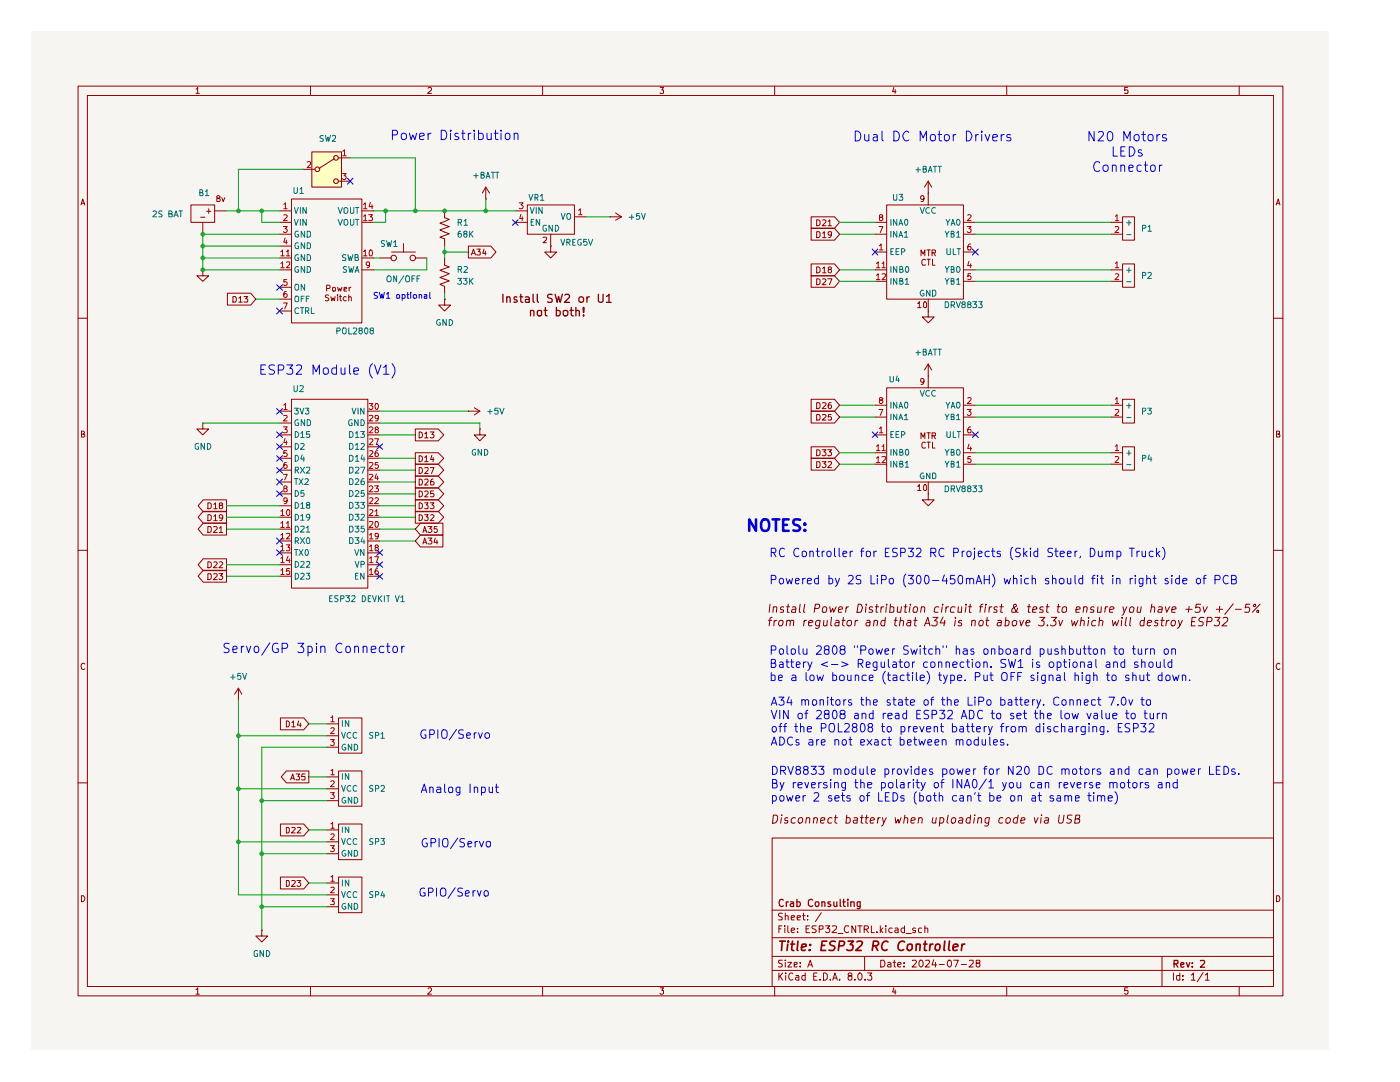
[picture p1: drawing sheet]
<svg xmlns="http://www.w3.org/2000/svg" width="279mm" height="216mm" viewBox="0 0 279 216" stroke-linecap="round" stroke-linejoin="round" font-family="sans-serif">
<path d="M6.3 6.3h259v203.2h-259z" fill="#f6f5f1"/>
<g fill="none" stroke="#910000" stroke-width=".2">
<path d="M15.6 17.2h240.4v181.5h-240.4zM17.4 19h236.8v177.8h-236.8zM39.1 17.8l.4-.4v1.2M39.1 18.6h.7M62 17.2v1.8M85.4 17.6l.2-.2h.3l.2 .2v.3l-.8 .7h.8M108.3 17.2v1.8M131.7 17.4h.7l-.3 .5 .3 .1v.5h-.7M154.6 17.2v1.8M178.4 17.4l-.3 .9h.7M178.6 17.9v.7M200.9 17.2v1.8"/>
<path d="M225 17.4h-.5v.6l.5-.1 .1 .2-.1 .5-.5-.1M247.3 17.2v1.8M16.2 40.9l.3-1.2 .4 1.2M16.3 40.6h.5M254.7 40.9l.4-1.2 .3 1.2M254.8 40.6h.6M15.6 63.5h1.8M254.2 63.5h1.8M16.3 86.6l.5-.1v-.4l-.5-.1v1.2h.5l.1-.3-.3-.3M254.8 86.6l.6-.1v-.4l-.6-.1v1.2h.6v-.3l-.2-.3M15.6 109.8h1.8M254.2 109.8h1.8"/>
<path d="M16.9 132.5l-.2-.2a.65 .65 0 0 0-.5 .7 .65 .65 0 0 0 .5 .6l.2-.2M255.4 132.5l-.2-.2a.65 .65 0 0 0-.5 .7 .65 .65 0 0 0 .5 .6l.2-.2M15.6 156.2h1.8M254.2 156.2h1.8M16.3 178.7h.4a.66 .66 0 0 1 .2 .8 .66 .66 0 0 1-.6 .4zM154.1 167.2h100.1v29.6h-100.1zM254.8 178.7h.4a.66 .66 0 0 1 .2 .8 .66 .66 0 0 1-.6 .4zM39.1 197.4l.4-.3v1.3M39.1 198.4h.7M62 196.8v1.9M85.4 197.3l.2-.2h.3l.2 .2v.3l-.8 .8h.8M108.3 196.8v1.9"/>
<path d="M131.7 197.1h.7l-.3 .5 .3 .1v.5l-.2 .2h-.3l-.2-.2M154.1 193.6h100.1M154.1 190.8h100.1M154.1 187.1h100.1M154.1 181.6h100.1M154.6 196.8v1.9M155.4 194.1v1.5M155.4 185.3h.5M155.6 194.7l.6 .9M156 184.7h-.6v1.4M156.1 191.6h-.7v.6a.49 .49 0 0 1 .6 .1 .49 .49 0 0 1 0 .6h-.6M156.1 182.3h-.7a.49 .49 0 0 0 .1 .5 .49 .49 0 0 0 .5 .2v.6h-.6"/>
<path d="M156.2 194.1l-.8 .9M156.6 184.7v.1M156.6 185.2v.9M156.7 191.6v.1M156.7 182.8l.5-.1 .1 .9M156.7 182.2v1.4M156.7 192v1M156.8 194.1v.2M156.8 194.6v1M157.2 192h.8l-.8 1h.8M157.2 184.7v1.2l.3 .2M157.9 185.7l.7-.2-.2-.3-.5 .1v.6l.3 .2 .3-.1"/>
<path d="M157.9 183.1l.7-.1-.1-.3h-.5l-.1 .2 .1 .7h.5M158.2 194.3a.55 .55 0 0 0-.7 0 .55 .55 0 0 0-.1 .7l.2 .3a.37 .37 0 0 0 .3 .3 .37 .37 0 0 0 .3-.2M158.5 192.5l.6-.1v-.3h-.6v.8h.6M158.8 194.6h.5l.1 1M159.1 183.1l.7-.1-.1-.3h-.5l-.1 .2 .1 .7h.5M159.2 185.9v.2M159.2 185.3h.1M159.4 195h-.4l-.3 .2 .3 .4 .4-.1M159.7 192.8v.2M159.7 192.1v.1M160.2 182.7h.5M160.4 182.2v1.2v.2h.3"/>
<path d="M160.7 194.6h-.5l-.2 .3v.4l.3 .3 .4-.1M160.7 194.1v1.5M160.9 185.3h.5M161.2 193l.5-1.4 .4 1.4M161.2 183.5v.1M161.2 182.7v.2M161.4 192.5h.7M161.5 184.7h-.6v1.4h.6M162.4 194.8h.5M162.9 184.7h-.7l-.1 .3v.3l.5 .1 .3 .4-.3 .3-.5-.1M163.1 194.1h-.7v1.5h.7M163.5 185.4l.8-.1v-.5l-.8-.1v1.4"/>
<path d="M163.7 195.4v.2M163.9 182.1l-1.2 1.8M164.3 194.1h.4l.4 .4v.7l-.4 .4h-.4zM164.8 184.7h.8l-.5 .6h.4l.1 .5-.2 .3h-.5l-.1-.2M165.7 195.4v.2M166.1 184.8l.7-.1 .2 .4-.1 .2-.9 .8h1M166.2 195.6l.4-1.5 .5 1.5M166.4 195.2h.6M167.2 186.3h1M167.6 195.4v.2M169.3 184.8l-.6-.1a.71 .71 0 0 0-.2 .9 .71 .71 0 0 0 .8 .4v-.1M169.5 194.7l-.3-.2 .3-.4 .5 .2-.1 .3a.56 .56 0 0 0-.5 .3 .56 .56 0 0 0-.1 .6l.5 .1 .2-.2v-.5l-.2-.2"/>
<path d="M170.6 195.4v.2M170.8 184.7v1.4l-.8-1.4v1.4M171.2 184.7h.8M171.5 194.1a.75 .75 0 0 1 .6 .8 .75 .75 0 0 1-.6 .7 .92 .92 0 0 1 0-1.5zM171.6 184.7v1.4M172.5 185.4l.7-.1v-.5l-.7-.1v1.4M172.6 190.8v2.8M172.6 195.4v.2M172.8 185.4l.5 .7M173.1 194.1h.9l-.4 .5 .3 .1v.8l-.6 .1-.2-.2M173.9 184.7v1.4h.6M175 185.9v.2"/>
<path d="M175.7 184.7v1.4M175.8 191.6h.6a.76 .76 0 0 1 .2 .9 .76 .76 0 0 1-.8 .5zM175.8 185.6l.4 .5M176.2 185.2l-.5 .5M176.8 184.7v.1M176.8 185.2v.9M177.2 192.1l.3-.1 .3 .2v.8M177.8 192.4l-.7 .2 .2 .4 .5-.1M178.1 185.3l-.5-.1-.2 .2v.4l.2 .3 .5-.1M178.2 192h.5M178.4 197.1l-.3 .9h.7M178.5 191.6v1.3l.2 .1"/>
<path d="M178.6 185.3l.5-.1 .1 .1v.8M178.6 197.5v.9M179.2 192.5l.6-.1-.1-.4-.5 .2v.6l.2 .2 .3-.1M179.2 185.5l-.6 .3 .1 .3 .5-.1M180.4 192.8v.2M180.4 192.1v.1M180.5 185.3l-.4-.1-.3 .2v.4l.3 .3 .4-.1M180.5 184.7v1.4M180.8 186.3h1.1M182.1 191.7l.6-.1 .2 .3-.9 1.1h.9M182.7 185.3l-.3-.1-.3 .1 .1 .3 .5 .1v.3h-.6M183.6 191.7v-.1a.68 .68 0 0 1 .7 .6 .68 .68 0 0 1-.6 .8 .89 .89 0 0 1-.1-1.3z"/>
<path d="M183.9 185.3l-.3-.1-.3 .1v.6l.3 .2 .3-.1M184.6 185.3l.1-.1 .5 .1v.8M184.6 184.7v1.4M184.7 191.7l.7-.1 .1 .3-.8 1.1h.8M186.4 191.5l-.4 1h.9M186.7 192v1M187.5 192.4h1M189.2 191.7l.1-.1a.68 .68 0 0 1 .7 .6 .68 .68 0 0 1-.6 .8 .89 .89 0 0 1-.2-1.3zM190.3 191.6h1l-.6 1.4M191.9 192.4h1M193.5 191.7l.6-.1 .1 .6-.8 .8h.8M195.1 192.2l-.3-.2v-.3l.7-.1v.5l-.7 .2 .1 .6a.45 .45 0 0 0 .6-.1 .45 .45 0 0 0 0-.6h-.2"/>
<path d="M200.9 196.8v1.9M225 197.1h-.5v.6l.5-.1 .1 .2-.1 .5-.4 .1-.1-.2M231.9 190.8v6M234.2 194.1v1.5M235.5 194.6h-.6l-.1 .3 .1 .6h.6M235.5 194.1v1.5M236.1 195.4v.2M236.1 194.6v.2M237.7 194.6l.5-.5v1.5M237.7 195.6h.8M240.1 194.1l-1.2 1.8M240.5 194.6l.5-.5v1.5"/>
<path d="M240.5 195.6h.8M247.3 196.8v1.9"/>
</g>
<g fill="none" stroke="#910000" stroke-width=".25">
<path d="M156.3 179.6l-.4-.1a.81 .81 0 0 0-.3 1.1 .45 .45 0 0 0 .7 .1M156.9 180v.9M157.4 180h-.3l-.2 .2M157.8 180h.5l.1 .9M159 180h.6a.6 .6 0 0 1-.1 .9l-.5-.1M159 179.5v1.4M162.2 179.6l-.4-.1-.5 .3v.8l.5 .3 .4-.2M164 180v.9M165.7 180h-.4l-.1 .1 .2 .3 .4 .2-.1 .2h-.5M166.4 180l.1 .8 .3 .1 .2-.2M167 180v.9M167.7 179.5v1.3l.2 .1"/>
<path d="M168.2 180h.5M168.4 179.5v1.1l.3 .3M169.2 179.5v.1M169.2 180v.9M169.8 180v.9M158.4 180.3h-.5l-.2 .3 .2 .3 .5-.1M162.8 180h.6a.6 .6 0 0 1-.2 .9h-.3a.6 .6 0 0 1-.1-.9zM164 180h.5l.1 .9M169.8 180h.6l.1 .9M171.7 180.8l-.4 .1-.2-.2 .1-.7h.5v1.1l-.3 .2-.3-.1M234.3 192.3l.8-.1v-.5l-.8-.1v1.4M234.7 192.3l.4 .7"/>
<path d="M235.7 192.5l.6-.1v-.2h-.6v.7h.6M236.8 192.1l.3 .9 .3-.9M238 192.8v.2M238 192.2h.1M239.6 191.7l.6-.1 .2 .3-.1 .3-.7 .8h.8"/>
</g>
<g fill="none" stroke="#910000" stroke-width=".34">
<path d="M155.6 187.8h1.1M156.1 187.8l-.1 1.9M157.2 188.4l-.1 1.3M157.3 187.8v.2M157.8 188.4h.8M158.2 187.8l-.2 1.6 .1 .2 .3 .1M159.3 187.8l-.2 1.6 .2 .3M159.9 189.1l1-.3v-.3l-.6-.1-.3 .2v1h.7M161.6 189.5l.1 .1h-.2l.1-.1-.1 .2M161.7 188.5v.1M164 188.6h.6M165 187.8h-.9l-.3 1.9h1"/>
<path d="M166.7 187.9a.79 .79 0 0 0-1.1 .2l.1 .4 .8 .3 .1 .3-.4 .6-.8-.1M167.4 188.7l.9-.1 .3-.5-.1-.1-.3-.2h-.6l-.3 1.9M169.2 187.8h1.1l-.6 .7 .4 .1 .2 .2-.2 .7a.87 .87 0 0 1-1.1 0M171 188l.8-.2a.34 .34 0 0 1 .2 .5v.3l-1.2 1.1h1.1M174.2 188.7l.9-.1 .2-.2v-.4l-.3-.2h-.7l-.2 1.9M174.7 188.7l.5 1M177.2 188l-.1-.1a.97 .97 0 0 0-1.1 .5 .97 .97 0 0 0 .3 1.2l.4 .1 .3-.2M180.5 188l-.1-.1a.77 .77 0 0 0-.9 .1l-.3 .6v.6a.68 .68 0 0 0 1.1 .3M181.2 188.6l.1-.1a.56 .56 0 0 1 .7 .1v.7l-.4 .4-.4-.1-.2-.3zM182.9 188.6l.2-.2 .5 .1v1.2M182.9 188.4l-.1 1.3M184.3 188.4h.7"/>
<path d="M184.7 187.8l-.2 1.8 .4 .1M185.7 188.4l-.2 1.3M186.2 188.4l-.5 .2-.1 .1M186.8 188.6l.5-.2 .3 .3-.1 .6-.3 .4-.4-.1-.2-.3zM188.6 187.8l-.2 1.6 .2 .3M189.5 187.8l-.2 1.6 .3 .3M190.2 189.1l1-.3-.1-.3a.6 .6 0 0 0-.9 .1v1h.8M192 188.4l-.1 1.3M192.5 188.4l-.5 .2-.1 .1"/>
</g>
<path d="M62.2 30.3h6v7h-6z" fill="#ffffc4"/>
<g fill="none" stroke="#910000" stroke-width=".2">
<path d="M43.4 39.5h-.1v-.3l.4-.2 .2 .4-.6 .3v.5h.5l.1-.2v-.2l-.2-.3M44.3 39.5l.2 .7 .4-.7M58.2 39.7h14v24.7h-14zM60.5 33.8h2.3M62.2 30.3h6v7h-6zM66.7 31.7l-3 1.9M67.6 31.5h2.3M67.6 36.2h2.3M96.9 39.7h.1M96.9 37.3l-.6 1.2M96.9 37.3v2.4M96.9 37.3l.8 1.2"/>
<path d="M184.4 39.5a.35 .35 0 0 1-.3 .3 .35 .35 0 0 1-.4-.3l.1-.4h.5v.9l-.2 .2h-.3M185.3 38.5h.1M185.3 36.2l-.8 1.1M185.3 36.2v4.7M185.3 36.2l.6 1.1M38.1 40.9h4.7v3.5h-4.7zM40 43.3h.9M40.5 53.8v1.2h1.2l-1.2 1.1-1.2-1.1h1.2M40.5 53.8h.1M40.5 44.4v2.3M41.2 42.2h.9M41.7 41.7v.9"/>
<path d="M42.8 42.1h2.4M45.4 58.5h4.6l1.1 1.2-1.1 1.2h-4.6zM46.5 59.2h.5l.2 .2v.6l-.2 .3h-.5zM47.7 59.5l.3-.3v1.1M48.7 59.2h.7l-.4 .4 .4 .2v.5l-.7-.1M55.8 53.8h2.4M55.8 44.4h2.4M55.8 46.7h2.4M55.8 42.1h2.4M55.8 51.5h2.4M55.8 49.1h2.4M55.8 57.3h2.4"/>
<path d="M55.8 59.7h2.4M65.2 57.6h.5l.2-.2v-.3l-.2-.2h-.5v1.2M65.6 58.9l-.4-.1-.3 .2 .1 .4 .5 .1 .1 .2-.2 .3-.5-.1M66 59.2l.2 .8 .3-.6 .2 .6 .2-.8M66.4 57.4h.5v.7l-.5-.1zM67.4 57.3l.2 .8 .2-.5 .2 .5 .2-.8M67.4 58.8v.1M67.4 59.2v.8M67.7 59.2h.5M67.9 58.8v1.1l.3 .1M68.7 57.7l.5-.1v-.2h-.5v.7h.5M69.1 59.3l-.4-.1-.2 .2v.4l.2 .2 .4-.1"/>
<path d="M69.6 59.4l.2-.2 .3 .2v.6M69.6 58.8v1.2M69.7 57.3v.8M70 57.3l-.3 .3M72.2 53.8h2.4M72.2 44.4h2.4M72.2 42.1h2.4M72.2 51.5h2.4M75.8 51.5h2.3M78.1 50.3h4.8M80.5 48.6v1.7M82.9 51.5h2.3"/>
<path d="M88.7 42.1v1.3l1 .4-1.9 .7 1.9 .7-1.9 .7 1.9 .8-1.9 .6 .9 .4v1.4M88.7 51.5v1.4l1 .4-1.9 .6 1.9 .7-1.9 .8 1.9 .6-1.9 .7 .9 .4v1.4M88.7 59.7v1.2h1.2l-1.2 1.2-1.2-1.2h1.2M88.7 59.7h.1M93.5 49.1h4.5l1 1.2-1 1.2h-4.5zM94.1 50.9l.4-1.2 .4 1.2M94.2 50.5h.5M95.2 49.7h.6l-.3 .5 .3 .1v.5h-.6M96.6 49.7l-.2 .8h.6M96.9 50.1v.8M102.9 44.4h2.3M102.9 42.1h2.3"/>
<path d="M105.2 40.9h9.4v5.8h-9.4zM108.4 47.4h.7v.4l-.7 .6h.7M109.9 49.1v1.2h1.2l-1.2 1.2-1.2-1.2h1.2M109.9 49.1h.1M109.9 46.7v2.4M114.6 43.3h2.4M121.7 43.3h.1M121.7 43.3h2.3M122.9 42.5l1.1 .8M124 43.3l-1.1 .6M161.9 55h4.6l1.1 1.1-1.1 1.2h-4.6zM161.9 52.7h4.6l1.1 1.1-1.1 1.2h-4.6z"/>
<path d="M161.9 43.3h4.6l1.1 1.1-1.1 1.2h-4.6zM161.9 45.6h4.6l1.1 1.1-1.1 1.2h-4.6zM163 55.6h.3l.4 .3v.6l-.4 .3h-.3zM163 53.3h.3l.4 .2v.7l-.4 .2h-.3zM163 43.9h.3l.4 .2v.6l-.4 .3h-.3zM163 46.2h.5l.2 .3v.6l-.4 .3h-.3zM164.2 55.7l.4-.1 .2 .4-.7 .8h.7M164.2 53.6l.3-.3v1.1M164.2 43.9h.4l.2 .3-.7 .8h.7M164.2 46.6l.3-.4v1.2M164.2 54.4h.6M164.2 47.4h.6"/>
<path d="M165.2 55.6h.8l-.5 1.2M165.3 44.2l.3-.3v1.1M165.3 45h.6M165.5 53.8l-.2-.3a.35 .35 0 0 1 .3-.3 .35 .35 0 0 1 .3 .3l-.2 .3a.36 .36 0 0 0-.4 .4 .36 .36 0 0 0 .5 .2 .36 .36 0 0 0 .1-.6h-.2M165.9 46.7v.2h-.5l-.1-.2 .1-.5 .5 .1a.85 .85 0 0 1-.3 1.1h-.2M174.7 50.3h2.3M174.7 53.8h2.3M174.7 56.1h2.3M174.7 44.4h2.3M174.7 46.7h2.3M177 40.9h15.3v18.8h-15.3zM183.8 51.1v-1.2l.4 .8 .4-.8v1.2"/>
<path d="M184.7 51.9l-.4-.2-.3 .4v.6l.1 .2 .6-.1M185 49.9h.7M185 51.7h.7M185.3 59.7v2.4M185.3 49.9v1.2M185.3 51.7v1.2M186 50.5h.6l.1-.5-.7-.1v1.2M186.1 51.7v1.2h.5M186.4 50.5l.3 .6M192.3 50.3h2.3M192.3 53.8h2.3M192.3 56.1h2.3"/>
<path d="M192.3 44.4h2.3M192.3 46.7h2.3M221.7 53.8h2.3M221.7 56.1h2.3M221.7 44.4h2.3M221.7 46.7h2.3M224 52.7h2.4v4.6h-2.4zM224 43.3h2.4v4.6h-2.4zM47.7 60.3h.6M55.8 62.1h2.4M58.2 79.7h15.2v37.6h-15.2zM161.9 79.7h4.6l1.1 1.2-1.1 1.1h-4.6z"/>
<path d="M177 77.4h15.3v18.8h-15.3zM183.1 60.5h.2l.2-.3v1.2M183.1 61.4h.7M184.4 76l-.1 .2-.3 .1-.3-.3v-.2a.35 .35 0 0 1 .4-.3 .35 .35 0 0 1 .3 .3l-.2 .8-.4 .1M184.6 60.2l.3 .3v.7l-.2 .2-.4-.2v-.7zM185.3 75h.1M185.3 62.1v1.1h1.1l-1.1 1.2-1.2-1.2h1.2M185.3 62.1h.1M185.3 72.6v4.8M185.3 72.6l-.8 1.2M185.3 72.6l.6 1.2M224 79.7h2.4v4.7h-2.4z"/>
<path d="M40.5 84.4v1.2h1.2l-1.2 1.2-1.2-1.2h1.2M40.5 84.4h.1M40.6 99.7h4.6v2.4h-4.6l-1.1-1.2zM55.8 82h2.4M55.8 86.8h2.4M55.8 84.4h2.4M55.8 98.6h2.4M55.8 96.2h2.4M55.8 93.8h2.4M55.8 91.4h2.4M55.8 89.2h2.4M73.4 82h2.4"/>
<path d="M73.4 86.8h2.4M73.4 84.4h2.4M73.4 98.6h2.4M73.4 96.2h2.4M73.4 93.8h2.4M73.4 91.4h2.4M73.4 89.2h2.4M82.9 99.7h4.6l1.1 1.2-1.1 1.2h-4.6zM82.9 97.4h4.6l1.1 1.2-1.1 1.1h-4.6zM82.9 95h4.6l1.1 1.2-1.1 1.2h-4.6zM82.9 90.3h4.6l1.1 1.1-1.1 1.2h-4.6zM82.9 85.6h4.6l1.1 1.2-1.1 1.2h-4.6z"/>
<path d="M82.9 92.6h4.6l1.1 1.2-1.1 1.2h-4.6zM83.7 98l.5 .1 .1 .4-.1 .5-.3 .1h-.2zM83.7 95.6a.66 .66 0 0 1 .6 .4 .66 .66 0 0 1-.2 .8h-.4zM83.7 90.9l.5 .2 .1 .3-.1 .5-.3 .2h-.2zM83.7 86.2l.5 .2 .1 .3-.1 .5-.3 .2h-.2zM83.7 93.3h.4a.66 .66 0 0 1 .2 .8 .66 .66 0 0 1-.6 .4zM84.8 98.1l.1-.1h.4l.1 .1v.4l-.6 .6h.6M84.8 95.8l.1-.2h.4l.1 .2v.3l-.6 .7h.6M84.8 91.3l.3-.4v1.2M84.8 86.5h.1l.2-.3v1.2M84.8 93.4h.6v.4l-.6 .7h.6M84.8 92.1h.6"/>
<path d="M84.8 87.4h.6M85.9 86.2h.7l-.4 .5 .4 .2-.1 .4h-.6M85.9 93.3h.7l-.5 1.2M86.2 90.8l-.3 .9h.7M86.4 95.6l-.3 .1-.2 .2v.8l.5 .1 .2-.2v-.3l-.2-.2h-.4l-.1 .2M86.4 91.3v.8M86.5 98h-.6v.6l.5-.1 .2 .1-.1 .5h-.6M93.5 82h.1M93.5 82h2.3M94.7 81.4l1.1 .6M95.8 85.6v1.2h1.1l-1.1 1.2-1.1-1.2h1.1M95.8 85.6h.1"/>
<path d="M95.8 82l-1.1 .8M161.9 91.4h4.6l1.1 1.2-1.1 1.2h-4.6zM161.9 89.2h4.6l1.1 1.1-1.1 1.1h-4.6zM161.9 82h4.6l1.1 1.2-1.1 1.2h-4.6zM163 80.3h.5l.2 .3v.6l-.4 .3h-.3zM163 92.1h.5l.2 .3v.6l-.4 .3h-.3zM163 89.7h.3l.4 .3v.7l-.4 .2h-.3zM163 82.7h.5l.2 .3v.6l-.2 .2h-.5zM164.1 92.1h.7l-.4 .4 .4 .1v.4l-.2 .3h-.3l-.2-.2M164.1 89.7h.7l-.4 .5 .4 .2v.4h-.7M164.2 80.4l.5-.1 .1 .4-.7 .8h.7M164.2 82.8l.5-.1 .1 .4-.7 .7h.7"/>
<path d="M165.2 89.7h.7l-.4 .5 .4 .1v.5h-.7M165.3 92.2l.6-.1v.4l-.7 .8h.7M165.9 80.3h-.4l-.1 .3v.8h.5v-.4a.35 .35 0 0 0-.3-.2 .35 .35 0 0 0-.3 .2M165.9 82.7h-.5l-.1 .5h.6v.6l-.6-.1M174.7 86.8h2.3M174.7 90.3h2.3M174.7 92.6h2.3M174.7 80.9h2.3M174.7 83.2h2.3M183.1 97h.2l.2-.3v1.2M183.1 97.9h.7M183.8 87.5v-1.1l.4 .8 .4-.8v1.1"/>
<path d="M184.6 96.7l.3 .2v.8l-.2 .2-.4-.2v-.8zM184.7 88.4l-.4-.2-.3 .4v.6l.1 .2 .6-.1M185 86.4h.7M185 88.2h.7M185.3 98.6v1.1h1.1l-1.1 1.2-1.2-1.2h1.2M185.3 98.6h.1M185.3 96.2v2.4M185.3 86.4v1.1M185.3 88.2v1.2M186 87h.6l.1-.6h-.7v1.1M186.1 88.2v1.2h.5M186.4 87l.3 .5"/>
<path d="M192.3 86.8h2.3M192.3 90.3h2.3M192.3 92.6h2.3M192.3 80.9h2.3M192.3 83.2h2.3M221.7 90.3h2.3M221.7 92.6h2.3M221.7 80.9h2.3M221.7 83.2h2.3M224 89.2h2.4v4.6h-2.4zM40.6 111.5h4.6v2.4h-4.6l-1.1-1.2zM40.6 104.4h4.6v2.4h-4.6l-1.1-1.2z"/>
<path d="M40.6 102h4.6v2.4h-4.6l-1.1-1.2zM40.6 113.8h4.6v2.4h-4.6l-1.1-1.2zM41.5 112.1h.3l.4 .3v.6l-.4 .3h-.3zM41.5 105.1h.5l.2 .2v.6l-.4 .4h-.3zM41.5 100.3h.3l.4 .3v.7l-.4 .2h-.3zM41.5 102.7h.3l.4 .3v.5l-.4 .4h-.3zM41.5 114.5h.5l.2 .2v.6l-.4 .4h-.3zM42.7 112.2l.4-.1 .2 .3-.7 .9h.7M42.7 105.2l.5-.1 .1 .3-.7 .9h.7M42.7 100.7l.3-.4v1.2M42.7 103l.3-.3v1.2M42.7 114.6l.5-.1 .1 .3-.7 .9h.7"/>
<path d="M42.7 101.5h.6M42.7 103.9h.6M43.7 114.5h.7l-.4 .4 .4 .1v.4l-.2 .3h-.3l-.2-.2M43.8 112.2l.4-.1 .2 .3-.7 .9h.7M43.8 105.4l.3-.3v1.2M43.8 106.3h.6M43.9 100.8h-.1v-.4h.6v.4l-.6 .1v.5l.1 .1 .5-.1v-.1v-.4l-.2-.1M44.4 103.2l-.1 .2-.5-.1v-.5h.6a.85 .85 0 0 1-.3 1.1h-.2M55.8 103.2h2.4M55.8 105.6h2.4M55.8 107.9h2.4M55.8 110.3h2.4"/>
<path d="M55.8 112.7h2.4M55.8 115h2.4M55.8 100.9h2.4M73.4 103.2h2.4M73.4 105.6h2.4M73.4 107.9h2.4M73.4 110.3h2.4M73.4 112.7h2.4M73.4 115h2.4M73.4 100.9h2.4M82.9 102h4.6l1.1 1.2-1.1 1.2h-4.6zM83.7 100.3l.5 .2 .1 .3-.1 .5-.3 .2h-.2z"/>
<path d="M83.7 102.7l.5 .2 .1 .3-.1 .5-.3 .2h-.2zM83.9 106.8h4.5v2.3h-4.5l-1-1.2zM83.9 104.4h4.5v2.4h-4.5l-1-1.2zM84.4 108.5l.4-1.1 .4 1.1M84.4 106.3l.4-1.2 .4 1.2M84.5 108.2h.6M84.5 105.9h.6M84.8 100.3h.6l-.3 .5 .3 .1v.5h-.6M84.8 102.7h.6l-.3 .4 .3 .1v.5l-.1 .2h-.4l-.1-.2M85.4 107.4h.8l-.4 .5 .4 .1v.4l-.2 .1h-.6M85.4 105.1h.8l-.4 .4 .3 .1 .1 .4-.3 .3h-.3l-.2-.2M85.9 100.3h.7l-.4 .5 .4 .2-.1 .4h-.6"/>
<path d="M85.9 102.8l.5-.1 .2 .2v.1l-.7 .9h.7M86.9 107.4l-.3 .8h.8M87.2 105.1h-.5l-.1 .5h.6v.6l-.4 .1-.2-.2M87.2 107.8v.7M47.6 139.7h.1M47.6 137.3l-.8 1.2M47.6 137.3v2.4M47.6 137.3l.7 1.2M56 143.3h4.6l1 1.1-1 1.2h-4.6zM57.1 153.8h4.5v2.4h-4.5l-1-1.2zM57.1 143.8l.5 .1 .1 .3v.6l-.1 .2h-.5zM58 155.6l.4-1.2 .4 1.2"/>
<path d="M58.1 155.3h.6M58.3 144.2l.3-.4v1.2M58.3 145h.6M59.1 154.4h.7l-.4 .5h.3l.1 .2-.1 .5-.6-.1M59.6 143.8l-.2 .9h.7M59.9 144.3v.7M60.9 154.4h-.6l-.1 .6 .6-.1 .1 .6h-.7M65.2 155h2.4M65.2 157.4h2.4M65.2 159.8h2.4M65.2 144.4h2.4M65.2 146.8h2.4"/>
<path d="M65.2 149.1h2.4M67.6 153.8h4.6v7.1h-4.6zM67.6 143.3h4.6v7h-4.6zM56 175h4.6l1 1.2-1 1.2h-4.6zM56 164.4h4.6l1 1.2-1 1.2h-4.6zM57.1 175.7h.5l.1 .2v.6l-.3 .4h-.3zM57.1 165.1h.5l.1 .3v.5l-.1 .3h-.5zM58.3 175.8l.5-.1 .1 .3-.7 .9h.7M58.3 165.2l.5-.1 .1 .3-.7 .8h.7M59.3 175.7h.7l-.4 .4 .3 .1v.6l-.5 .1-.1-.2M59.4 165.2l.5-.1 .1 .3-.7 .8h.7M65.2 165.6h2.4"/>
<path d="M65.2 168h2.4M65.2 170.3h2.4M65.2 176.2h2.4M65.2 178.6h2.4M67.6 164.4h4.6v7.1h-4.6zM67.6 175h4.6v7.1h-4.6zM52.2 185.6v1.2h1.2l-1.2 1.2-1.1-1.2h1.1M52.2 185.6h.1M65.2 180.9h2.4"/>
<circle cx="63.3" cy="33.8" r=".47"/>
<circle cx="67.1" cy="31.5" r=".47"/>
<circle cx="67.1" cy="36.2" r=".47"/>
<circle cx="78.6" cy="51.5" r=".55"/>
<circle cx="82.4" cy="51.5" r=".55"/>
</g>
<g fill="none" stroke="#b50000" stroke-width=".2">
<path d="M61.3 32.3h.7v.5l-.7 .6h.7M68.3 34.6h.8l-.4 .5h.3l.1 .5-.3 .2h-.3l-.2-.2M68.4 30.2l.3-.3v1.2M68.4 31.1h.7M56 50.2l.4-.3v1.2M56 52.6l.4-.4v1.2M56 53.4h.7M56 51.1h.7M56.6 45.2h.7l-.4 .4 .3 .1 .1 .4-.2 .3h-.4l-.1-.2M56.6 40.8l.4-.3v1.2M56.6 42.9l.5-.1 .2 .4-.7 .8h.7M56.6 41.7h.7"/>
<path d="M56.9 47.5l-.3 .8h.7M57.1 50.2h.2l.2-.3v1.2M57.1 52.3h.7v.4l-.7 .7h.7M57.1 58.2h-.3l-.2 .2v.8l.5 .2 .2-.3v-.3l-.2-.2-.5 .1v.1M57.1 51.1h.7M57.1 47.9v.8M57.2 55.8h-.6v.5h.6l.1 .4-.2 .3-.5-.2M72.6 50.2l.3-.3v1.2M72.6 43.2l.3-.4v1.2M72.6 40.8l.3-.3v1.2M72.6 44h.6M72.6 41.7h.6"/>
<path d="M72.6 51.1h.6M73.6 42.8h.7l-.4 .5h.4v.2v.4h-.7M73.7 52.7l-.1 .3h-.3l-.2-.3 .1-.4h.5v.9l-.5 .2M73.9 49.9a.75 .75 0 0 1 .3 1.2h-.4l-.1-.5v-.6zM73.9 40.4l-.2 .8h.7M74.3 40.9v.8M103.6 40.5h.8l-.4 .4 .4 .2-.1 .5h-.7M104 42.8l-.3 .8h.7M104.2 43.3v.7M115.5 42l.3-.3v1.1M115.5 42.8h.7M174.9 52.6l.4-.4v1.2"/>
<path d="M174.9 54.9l.4-.3v1.2M174.9 53.4h.7M174.9 55.8h.7M175.4 45.2h.8l-.5 1.2M175.5 49l.4-.3v1.2M175.5 49.9h.7M175.7 43.3h-.2v-.4h.6v.4l-.6 .1v.5l.2 .1h.2l.3-.2-.1-.4-.2-.1M176 52.6l.4-.4v1.2M176 54.7h.7v.4l-.7 .7h.7M176 53.4h.7M193 45.2h.8l-.4 .4 .3 .1 .1 .2-.1 .4-.5 .1-.2-.2M193.1 42.9l.4-.1 .3 .4-.8 .8h.8"/>
<path d="M193.4 52.2l-.3 .8h.8M193.7 54.6h-.5l-.1 .6 .2-.2 .4 .1v.6h-.6M193.7 48.7h-.2a.93 .93 0 0 0-.3 1.2h.5l.1-.5-.1-.2h-.5l-.1 .2M193.7 52.7v.7M222.6 52.6l.3-.4v1.2M222.6 54.7l.4-.1 .3 .3-.8 .9h.8M222.6 43.2l.3-.4v1.2M222.6 45.3l.5-.1 .2 .4-.8 .8h.8M222.6 53.4h.7M222.6 44h.7M56.6 60.5h.7l-.5 1.1M175.7 79.8l-.2-.4 .4-.1 .3 .2-.3 .3-.4 .1v.4l.2 .2h.2l.3-.2v-.3l-.3-.2"/>
<path d="M193.1 79.4l.4-.1 .3 .2v.2l-.8 .8h.8M222.6 79.7l.3-.4v1.2M56.6 85.2h.7l-.4 .5 .4 .2v.3l-.2 .2-.5-.1M56.6 94.7h.7l-.5 1.1M56.6 80.9l.4-.4v1.2M56.6 83l.5-.1 .2 .3-.7 .8h.7M56.6 81.7h.7M56.8 97.5l-.2-.1 .2-.5h.3l.2 .3-.2 .3h-.3l-.2 .1 .1 .5h.4l.2-.1v-.3l-.2-.2M56.9 87.5l-.3 .8h.7M57.1 92.3h-.3l-.2 .2v.8l.5 .2 .2-.3v-.2l-.2-.3-.5 .1v.2M57.1 88v.7M57.2 89.9h-.6v.6l.5-.2 .2 .3-.1 .4h-.6"/>
<path d="M57.3 99.8l-.2 .3-.5-.2v-.5l.5-.1a.73 .73 0 0 1-.1 1.2h-.3M73.7 80.5h.7l-.4 .4 .3 .1 .1 .4-.2 .3h-.4l-.1-.2M73.7 99.4l.5-.1 .2 .4-.7 .8h.7M73.7 97.1l.5-.2 .2 .4-.7 .8h.7M73.7 94.7h.6l.1 .3-.7 .8h.7M73.7 92.4l.6-.1 .1 .3-.7 .9h.7M73.7 90l.5-.1 .2 .4-.7 .8h.7M73.7 87.6l.5-.1 .2 .4-.7 .8h.7M73.7 85.3l.5-.1 .2 .3-.7 .9h.7M73.7 83l.6-.1 .1 .3-.7 .8h.7M74.8 96.9h.7l-.4 .6 .4 .1v.4l-.1 .1-.6-.1M74.8 87.5h.7l-.4 1.2"/>
<path d="M74.8 99.4l.5-.1 .2 .4-.7 .8h.7M74.9 80.6l.1-.1a.6 .6 0 0 1 .6 .4 .6 .6 0 0 1-.2 .7l-.3 .1-.2-.2zM75.1 94.6l-.3 .8h.7M75.1 85.7h-.2l-.1-.3 .1-.1 .4-.1 .2 .3-.6 .3v.6h.5l.1-.2v-.3l-.2-.2M75.4 89.9l-.4 .1-.2 .8 .3 .3 .3-.1 .1-.4-.2-.3-.4 .1-.1 .2M75.4 95v.8M75.4 92.3h-.5l-.1 .5h.6l.1 .4-.2 .3-.5-.2M75.5 83.3l-.2 .3-.4-.1-.1-.2 .1-.4h.5a.82 .82 0 0 1-.1 1.1h-.4M174.9 89.1l.4-.4v1.2M174.9 91.4l.4-.3v1.2M174.9 89.9h.7M174.9 92.3h.7"/>
<path d="M175.4 81.7h.8l-.5 1.2M175.5 85.5l.4-.3v1.2M175.5 86.4h.7M176 89.1l.4-.4v1.2M176 91.2h.7v.4l-.7 .7h.7M176 89.9h.7M193 81.7h.8l-.4 .4 .3 .1 .1 .2-.1 .4-.5 .1-.2-.2M193.4 88.6l-.3 .9h.8M193.7 91.1h-.5l-.1 .5h.6v.6l-.4 .1-.2-.2M193.7 85.2h-.2a.93 .93 0 0 0-.3 1.2h.5l.1-.5-.1-.2h-.5l-.1 .2M193.7 89.2v.7M222.6 89.1l.3-.4v1.2"/>
<path d="M222.6 91.2l.5-.1 .2 .3-.8 .9h.8M222.6 81.8l.5-.1 .2 .3-.8 .9h.8M222.6 89.9h.7M222.6 80.5h.7M56 102l.4-.3v1.2M56 104.4l.4-.3v1.1M56 106.8l.4-.4v1.1M56 109.1l.4-.4v1.2M56 111.4l.4-.3v1.2M56 113.8l.4-.3v1.1M56 102.9h.7M56 105.2h.7"/>
<path d="M56 107.5h.7M56 109.9h.7M56 112.3h.7M56 114.6h.7M57.1 104.4l.4-.3v1.1M57.1 106.5h.7v.3l-.7 .7h.7M57.1 108.7h.7l-.3 .5 .3 .1v.5h-.7M57.1 105.2h.7M57.3 101.8l.3-.1 .2 .2v.7l-.3 .3a.7 .7 0 0 1-.2-1.1zM57.5 111l-.4 .8h.8M57.7 111.5v.8M57.8 113.5h-.6l-.1 .5 .2-.1h.4l.1 .1v.6h-.7"/>
<path d="M73.7 113.8l.4-.3v1.1M73.7 111.4l.4-.3v1.2M73.7 109.1l.4-.4v1.2M73.7 106.8l.4-.4v1.1M73.7 104.1h.6l.1 .3-.7 .8h.7M73.7 101.8l.5-.1 .2 .3-.7 .9h.7M73.7 107.5h.7M73.7 109.9h.7M73.7 112.3h.7M73.7 114.6h.7M74.8 111.1h.7l-.4 1.2M74.8 102l.4-.3v1.2"/>
<path d="M74.8 102.9h.7M74.9 104.1h.1a.6 .6 0 0 1 .6 .4 .6 .6 0 0 1-.2 .7h-.3l-.2-.1zM75.1 109.2h-.2l-.1-.2 .1-.2 .4-.1 .2 .4-.6 .2v.6h.5l.1-.2v-.2l-.2-.3M75.4 113.5h-.4l-.2 .9 .3 .2h.3l.1-.5-.2-.2-.4 .1-.1 .1M75.5 106.8l-.2 .3-.4-.1-.1-.2 .1-.4h.5a.82 .82 0 0 1-.1 1.1h-.4M66 158.2h.7l-.4 .4 .3 .1v.6h-.6M66 147.6h.7l-.4 .4 .3 .1v.6h-.6M66 153.8l.4-.3v1.1M66 156l.5-.2 .2 .3-.7 .9h.7M66 143.2l.4-.4v1.2M66 145.4l.5-.2 .2 .3-.7 .9h.7M66 154.6h.7"/>
<path d="M66 144h.7M66 168.7h.7l-.4 .5h.3v.6h-.6M66 179.3h.7l-.4 .5h.3v.7l-.6-.1M66 164.4l.4-.3v1.2M66 166.5l.5-.1 .2 .3-.7 .9h.7M66 175l.4-.3v1.2M66 177.1l.6-.1 .1 .3-.7 .8h.7M66 165.3h.7M66 175.9h.7"/>
</g>
<g fill="none" stroke="#007070" stroke-width=".2">
<path d="M58.8 41.4l.3 1.2 .4-1.2M58.8 43.8l.3 1.2 .4-1.2M59 56.7h.4l.2 .2v.8l-.5 .2a.86 .86 0 0 1-.1-1.2zM59 59.1h.4l.2 .2v.7l-.2 .2h-.4l-.2-.3zM59.5 50.9l-.1-.1a.66 .66 0 0 0-.5 .5 .66 .66 0 0 0 .2 .7l.5-.1v-.4h-.2M59.5 53.3l-.2-.1a.61 .61 0 0 0-.5 .6 .61 .61 0 0 0 .6 .6l.2-.1v-.5h-.2M59.5 46.1h-.4a.67 .67 0 0 0-.3 .7 .67 .67 0 0 0 .6 .5l.2-.1v-.4h-.2M59.5 48.5l-.1-.1a.66 .66 0 0 0-.5 .5 .66 .66 0 0 0 .2 .7l.5-.1v-.4h-.2M59.9 41.4v1.2M59.9 43.8v1.2M60.1 59.6h.4M60.7 59.1h-.6v1.1"/>
<path d="M60.8 50.8v1.2l-.7-1.2v1.2M60.8 53.2v1.2l-.7-1.2v1.2M60.8 46.1v1.2l-.7-1.2v1.2M60.8 48.4v1.2l-.7-1.2v1.2M60.8 56.7v1.2l-.7-1.2v1.2M61.1 41.4v1.2l-.6-1.2v1.2M61.1 43.8v1.2l-.6-1.2v1.2M61.1 59.6h.5M61.3 50.8h.3l.4 .3v.6l-.2 .3h-.5zM61.3 53.2h.3l.4 .2v.7l-.4 .3h-.3zM61.3 46.1h.5l.2 .3v.6l-.4 .3h-.3zM61.3 48.4l.5 .1 .2 .3v.6l-.2 .2h-.5z"/>
<path d="M61.7 59.1h-.6v1.1M67.5 43.8l.4 1.2 .4-1.2M67.5 41.4l.4 1.2 .4-1.2M68.7 43.9l.2-.1a.6 .6 0 0 1 .6 .6 .6 .6 0 0 1-.6 .6l-.2-.2zM68.7 41.6l.2-.2a.6 .6 0 0 1 .6 .6 .6 .6 0 0 1-.6 .6l-.2-.2zM69 50.9l-.4-.1-.3 .3 .1 .2 .6 .3v.3l-.7 .1M69.2 53.3h-.6l-.1 .2 .2 .3h.3l.2 .3-.2 .3-.5-.1M69.4 50.8l.3 1.2 .2-.9 .2 .9 .3-1.2M69.6 53.2l.2 1.2 .3-.9 .2 .9 .3-1.2M69.9 43.8v1l.2 .2h.3l.2-.3v-.9M69.9 41.4v1.1l.2 .1 .4-.1 .1-.2v-.9M70.9 51.4l.6-.1v-.3l-.2-.2h-.4v1.2h.6v-.4l-.2-.2"/>
<path d="M70.9 54.4l.4-1.2 .3 1.2M71 43.8h.6M71 41.4h.6M71 54h.5M71.3 41.4v1.2M71.3 43.8v1.2M105.8 41.4l.4 1.2 .4-1.2M106 44.3h.3M106.5 43.8h-.5v1.2h.5M107 41.4v1.2M107.7 43.8v1.2l-.7-1.2v1.2M108.2 41.4v1.2l-.7-1.2v1.2"/>
<path d="M109.1 45h-.6l-.1 .2v.6l.1 .3h.6v-.5h-.2M110.2 45v1.1l-.6-1.1v1.1M110.8 45h.5a.66 .66 0 0 1 .2 .7 .66 .66 0 0 1-.7 .4zM112 42.6l.4 1.2 .4-1.2M113.4 42.6l.5 .2v.8l-.5 .2a.78 .78 0 0 1 0-1.2zM177.8 50.2h.3M177.8 43.8v1.2M177.8 46.1v1.2M177.8 53.2v1.2M177.8 55.5v1.2M178.3 49.6h-.5v1.2h.5M178.8 50.2h.4"/>
<path d="M179 53.2v1.2l-.7-1.2v1.2M179 55.5v1.2l-.7-1.2v1.2M179 46.1v1.2l-.7-1.2v1.2M179 43.8v1.2l-.7-1.2v1.2M179.4 49.6h-.6v1.2h.6M179.4 47.3l.3-1.2 .5 1.2M179.4 45l.3-1.2 .5 1.2M179.5 44.6h.6M179.5 47h.6M179.6 53.8l.5-.1v-.4l-.5-.1v1.2h.4l.2-.1 .1-.4-.4-.1M179.6 56h.5v-.4l-.5-.1v1.2h.4l.3-.4-.4-.3M179.9 50.3h.4l.3-.3-.3-.4h-.4v1.2"/>
<path d="M180.5 46.5l.3-.4v1.2M180.5 47.3h.7M180.6 43.9l.3-.1a.69 .69 0 0 1-.1 1.2l-.3-.6zM180.7 55.9l.3-.4v1.2M180.7 56.7h.7M180.8 53.3l.3-.1a.78 .78 0 0 1 0 1.2l-.3-.1zM183.6 41.4l.5 1.2 .4-1.2M184.3 57.9h-.4a.67 .67 0 0 0-.3 .7 .67 .67 0 0 0 .5 .5l.3-.2v-.3h-.3M185.5 41.5a.55 .55 0 0 0-.8 .5 .55 .55 0 0 0 .8 .5M185.6 57.9v1.2l-.7-1.2v1.2M186.1 57.9h.5l.2 .3v.6l-.4 .3h-.3zM186.7 41.5a.55 .55 0 0 0-.8 .5 .55 .55 0 0 0 .8 .5"/>
<path d="M188.6 46.1l.4 .6 .4-.6M188.6 53.2l.4 .6 .4-.6M188.6 55.5l.4 .6 .4-.6M188.8 43.8l.3 .6 .5-.6M189 49.6v1l.1 .2 .6-.1v-1.1M189 46.7v.6M189 53.8v.6M189 56.1v.6M189.1 44.4v.6M189.8 45l.4-1.2 .4 1.2M189.8 46.7h.4l.2-.4-.2-.2h-.4v1.2h.4l.2-.1v-.4l-.2-.1M189.8 53.8h.4l.2-.3-.1-.2-.5-.1v1.2h.4l.2-.1v-.5h-.2"/>
<path d="M189.8 56h.4l.2-.1-.1-.3-.5-.1v1.2h.4l.2-.1v-.4l-.2-.2M189.9 44.6h.5M190.2 49.6v1.2h.6M190.9 46.5l.4-.4v1.2M190.9 55.9l.4-.4v1.2M190.9 56.7h.7M190.9 47.3h.7M191 43.9l.2-.1a.62 .62 0 0 1 .4 .6 .62 .62 0 0 1-.4 .6l-.3-.3zM191 53.3l.3-.1a.64 .64 0 0 1 .3 .6 .64 .64 0 0 1-.4 .6l-.3-.3zM191 49.6h.7M191.3 49.6v1.2M224.9 53.9h.8"/>
<path d="M224.9 56.2h.8M224.9 44.4h.8M224.9 46.8h.8M225.3 44v1M225.3 53.4v1M59.6 61.6l-.2-.2a.67 .67 0 0 0-.6 .5 .67 .67 0 0 0 .3 .7l.5-.1M59.9 61.4h.7M60.3 61.4v1.2M61 62.1h.5l.1-.2v-.3l-.1-.2h-.5v1.2M61.3 62.1l.3 .5M62.1 61.4v1.2h.6M183.6 77.9l.5 1.2 .4-1.2"/>
<path d="M185.5 78a.55 .55 0 0 0-.8 .5 .55 .55 0 0 0 .8 .5M186.7 78a.55 .55 0 0 0-.8 .5 .55 .55 0 0 0 .8 .5M58.8 81.4h.7l-.4 .5 .3 .1 .1 .1-.1 .4-.5 .1-.1-.1M58.8 95.5h.6M58.9 86.1l.5 .1 .2 .4a.58 .58 0 0 1-.7 .7zM58.9 88.5a.6 .6 0 0 1 .7 .6 .6 .6 0 0 1-.7 .6zM58.9 90.8a.58 .58 0 0 1 .7 .7l-.2 .4-.5 .1zM58.9 93.8l.6-.1 .1-.3-.2-.2h-.5v1.2M58.9 97.9l.5 .1 .2 .4a.58 .58 0 0 1-.7 .7zM59.1 95.5v1.2M59.2 93.8l.4 .6M59.5 83.8l-.1-.1a.66 .66 0 0 0-.5 .5 .66 .66 0 0 0 .2 .7l.5-.1v-.4h-.2"/>
<path d="M59.7 95.5l.8 1.2M59.9 81.4l.4 1.2 .3-1.2M59.9 93.2l.9 1.2M60 86.4l.4-.3v1.2M60 88.6l.5-.1 .2 .3-.8 .9h.8M60 87.3h.7M60.3 90.8l-.3 .8h.8M60.5 95.5l-.8 1.2M60.6 97.9h-.5l-.1 .6 .6-.1v.6h-.6M60.6 91.2v.8M60.8 83.7v1.2l-.7-1.2v1.2M60.8 93.2l-.9 1.2"/>
<path d="M60.9 95.7l.4-.2 .3 .3-.8 .9h.8M61 81.4h.6l-.3 .5 .3 .1v.5l-.1 .1h-.4l-.1-.1M61.1 93.3h.7v.4l-.7 .7h.7M61.3 83.7h.3l.4 .4v.6l-.2 .2h-.5zM61.8 86.1h-.6l-.1 .6 .6-.1 .1 .6h-.7M69.8 97.9h.3l.3 .3v.6l-.3 .3h-.3zM69.8 95.5h.3l.3 .3v.6l-.1 .3h-.5zM69.8 93.2h.5l.1 .3v.6l-.3 .3h-.3zM69.8 90.8h.3l.3 .3v.6l-.3 .3h-.3zM69.8 88.5h.3l.3 .2v.7l-.3 .3h-.3zM69.8 86.1h.3l.3 .3v.6l-.3 .3h-.3zM70.3 83.8l-.4-.1-.3 .4v.6l.2 .2h.5v-.5h-.2"/>
<path d="M70.3 81.4l.3 1.2 .4-1.2M71 98l.4-.1 .2 .3-.7 .9h.7M71 95.7l.4-.2 .2 .3-.7 .9h.7M71 93.3l.5-.1 .1 .4-.7 .8h.7M71 91.2l.3-.4v1.2M71 88.8l.3-.3v1.2M71 86.4l.3-.3v1.2M71 92h.6M71 89.7h.6M71 87.3h.6M71.5 83.7v1.2l-.7-1.2v1.2M71.5 81.4v1.2"/>
<path d="M72 93.2h.8l-.5 1.2M72 86.1h.7l-.4 .5h.3l.1 .5-.2 .2-.5-.1M72.1 88.6l.4-.1 .2 .3-.7 .9h.7M72.1 83.7a.66 .66 0 0 1 .6 .5 .66 .66 0 0 1-.2 .7h-.4zM72.3 90.8l-.2 .8h.7M72.6 97.9h-.5v.6l.5-.1v.6h-.5M72.6 95.5h-.2a.93 .93 0 0 0-.3 1.2h.5l.1-.5-.1-.2h-.5v.2M72.6 81.4v1.2l-.6-1.2v1.2M72.6 91.2v.8M177.8 80.3v1.1M177.8 82.6v1.1M177.8 89.7v1.1"/>
<path d="M177.8 92v1.2M177.8 86.7h.3M178.3 86.1h-.5v1.2h.5M178.8 86.7h.4M179 89.7v1.1l-.7-1.1v1.1M179 92v1.2l-.7-1.2v1.2M179 82.6v1.1l-.7-1.1v1.1M179 80.3v1.1l-.7-1.1v1.1M179.4 86.1h-.6v1.2h.6M179.4 83.7l.3-1.1 .5 1.1M179.4 81.4l.3-1.1 .5 1.1M179.5 81.1h.6"/>
<path d="M179.5 83.4h.6M179.6 90.3l.5-.1v-.5h-.5v1.1h.4h.2l.1-.4-.4-.1M179.6 92.5h.5v-.5h-.5v1.2h.4l.3-.4-.4-.3M179.9 86.8h.4l.3-.3-.3-.4h-.4v1.2M180.5 83l.3-.4v1.1M180.5 83.7h.7M180.6 80.3h.1a.59 .59 0 0 1 .5 .3 .59 .59 0 0 1-.1 .7l-.2 .1-.3-.1zM180.7 92.4l.3-.4v1.2M180.7 93.2h.7M180.8 89.7h.3a.78 .78 0 0 1 0 1.1h-.3zM184.3 94.4h-.4l-.2 .3-.1 .3 .3 .5 .5-.1v-.4h-.3M185.6 94.4v1.1l-.7-1.1v1.1"/>
<path d="M186.1 94.4h.5l.2 .3v.5l-.2 .3h-.5zM188.6 82.6l.4 .6 .4-.6M188.6 89.7l.4 .6 .4-.6M188.6 92l.4 .6 .4-.6M188.8 80.3l.3 .6 .5-.6M189 86.1v1l.2 .2 .5-.1v-1.1M189 83.2v.5M189 90.3v.5M189 92.6v.6M189.1 80.9v.5M189.8 81.4l.4-1.1 .4 1.1M189.8 83.1h.4l.2-.3-.2-.2h-.4v1.1h.5l.1-.5-.2-.1"/>
<path d="M189.8 90.3h.4l.2-.3-.1-.3h-.5v1.1h.4h.2v-.5h-.2M189.8 92.5h.4l.2-.3-.2-.2h-.4v1.2h.4l.2-.2v-.3l-.2-.2M189.9 81.1h.5M190.2 86.1v1.2h.6M190.9 80.4l.2-.1a.6 .6 0 0 1 .6 .4 .6 .6 0 0 1-.3 .7h-.2l-.3-.2zM190.9 83l.4-.4v1.1M190.9 92.4l.4-.4v1.2M190.9 93.2h.7M190.9 83.7h.7M191 89.7h.3a.64 .64 0 0 1 .3 .6 .64 .64 0 0 1-.4 .5l-.3-.2zM191 86.1h.7M191.3 86.1v1.2"/>
<path d="M224.9 90.4h.8M224.9 92.7h.8M224.9 80.9h.8M224.9 83.3h.8M225.3 80.5v.9M225.3 89.9v.9M58.8 109.6h.6M58.9 102.6a.58 .58 0 0 1 .7 .7l-.2 .4-.5 .1zM58.9 105h.5a.66 .66 0 0 1 .2 .7 .66 .66 0 0 1-.7 .5zM58.9 107.9h.5l.2-.4-.2-.2h-.5v1.2M58.9 112a.6 .6 0 0 1 .7 .6 .6 .6 0 0 1-.7 .6zM58.9 114.4a.58 .58 0 0 1 .7 .7l-.2 .4-.5 .1z"/>
<path d="M58.9 100.2a.6 .6 0 0 1 .7 .6 .6 .6 0 0 1-.7 .6zM59.1 109.6v1.2M59.2 107.9l.4 .6M59.7 109.6l.8 1.2M59.9 107.3l.9 1.2M60 103l.4-.4v1.2M60 105.1l.6-.1 .1 .3-.8 .9h.8M60 112.1l.5-.1 .2 .4-.8 .8h.8M60 114.5l.5-.1 .2 .2v.1l-.8 .9h.8M60 100.6l.4-.4v1.2M60 103.8h.7M60 101.4h.7"/>
<path d="M60.5 109.6l-.8 1.2M60.8 107.3l-.9 1.2M61.1 105.3l.4-.3v1.2M61.1 109.6a.69 .69 0 0 1 .2 1.2h-.2a.78 .78 0 0 1 0-1.2zM61.1 112.1h.7v.4l-.7 .7h.7M61.1 114.4h.7l-.3 .4 .3 .1v.5l-.2 .2h-.3l-.2-.2M61.1 106.2h.7M61.3 107.4l.3-.1 .2 .2v.8l-.2 .2h-.3l-.2-.5zM61.4 100.8l-.3-.3 .3-.3 .4 .1v.4a.51 .51 0 0 0-.6 .6h.6v-.5h-.2M61.8 103.1l-.1 .2h-.4l-.2-.2v-.3l.3-.2 .4 .1v.8l-.2 .2-.3 .1M69.8 107.3h.3l.3 .3v.6l-.1 .3h-.5zM69.8 105h.5l.1 .2v.6l-.3 .4h-.3z"/>
<path d="M69.8 102.6h.3l.3 .3v.6l-.3 .3h-.3zM69.8 100.2h.3l.3 .3v.7l-.3 .2h-.3zM70.8 109.6l.4 1.2 .4-1.2M70.9 112l.4 1.2 .3-1.2M70.9 107.3h.7l-.4 .5 .4 .1v.4l-.1 .2-.6-.1M70.9 105h.7l-.4 .4 .3 .1 .1 .4-.2 .3h-.4l-.1-.2M70.9 102.6h.7l-.4 .4 .3 .1 .1 .4-.2 .3h-.4l-.1-.2M70.9 100.2h.7l-.4 .5 .4 .2-.1 .4h-.6M71 114.9h.3M71.5 114.4h-.5v1.2h.5M72 100.2h.7l-.4 .5 .3 .1 .1 .1-.1 .4h-.6M72.1 112.6h.5v-.5l-.5-.1v1.2"/>
<path d="M72.1 102.7l.4-.1 .2 .2v.2l-.7 .8h.7M72.3 107.3l-.2 .8h.7M72.6 114.4v1.2l-.6-1.2v1.2M72.6 109.6v1.2l-.6-1.2v1.2M72.6 105h-.5v.5h.5v.6l-.4 .1-.1-.2M72.6 107.7v.8M68.2 156.7l.4 1.2 .3-1.2M68.2 146.1l.4 1.2 .3-1.2M68.3 143.8v1.1M68.3 154.3v1.2M68.9 159.2a.54 .54 0 0 0-.7 .5 .54 .54 0 0 0 .8 .5v-.4h-.3M68.9 148.6a.54 .54 0 0 0-.7 .6 .54 .54 0 0 0 .8 .4v-.4h-.3"/>
<path d="M69.6 154.3v1.2l-.7-1.2v1.2M69.6 143.8v1.1l-.7-1.1v1.1M70 156.9l-.3-.2-.4 .5a.53 .53 0 0 0 .1 .6 .53 .53 0 0 0 .6 0M70 146.2a.55 .55 0 0 0-.7 .5 .55 .55 0 0 0 .7 .5M70.2 159.1v1.2l-.7-1.2v1.2M70.2 148.5v1.2l-.7-1.2v1.2M70.7 159.1h.3l.4 .2v.7l-.4 .3h-.3zM70.7 148.5h.3l.4 .3v.6l-.4 .3h-.3zM71.2 156.9l-.2-.2a.6 .6 0 0 0-.6 .6 .6 .6 0 0 0 .6 .6l.2-.1M71.2 146.2l-.2-.1a.6 .6 0 0 0-.6 .6 .6 .6 0 0 0 .6 .6l.2-.1M68.2 167.3l.4 1.2 .3-1.2M68.2 177.9l.4 1.2 .3-1.2"/>
<path d="M68.3 165v1.1M68.3 175.6v1.2M68.9 169.8a.54 .54 0 0 0-.7 .5 .54 .54 0 0 0 .8 .5v-.5h-.3M69.6 165v1.1l-.7-1.1v1.1M69.6 175.6v1.2l-.7-1.2v1.2M70 167.5l-.2-.2a.67 .67 0 0 0-.5 .5 .67 .67 0 0 0 .2 .7l.5-.1M70 178.1l-.2-.2a.67 .67 0 0 0-.5 .5 .67 .67 0 0 0 .2 .7l.5-.1M70.2 169.7v1.2l-.7-1.2v1.2M70.7 169.7h.3l.4 .2v.7l-.4 .3h-.3zM71.2 167.5l-.2-.2a.67 .67 0 0 0-.6 .5 .67 .67 0 0 0 .3 .7l.5-.1M71.2 178.1l-.2-.2a.67 .67 0 0 0-.6 .5 .67 .67 0 0 0 .3 .7l.5-.1M68.9 180.3h-.4l-.3 .5a.53 .53 0 0 0 .2 .5 .53 .53 0 0 0 .6 .1v-.5h-.3"/>
<path d="M70.2 180.3v1.1l-.7-1.1v1.1M70.7 180.3h.3l.4 .3v.6l-.4 .2h-.3z"/>
</g>
<g fill="none" stroke="#00a100" stroke-width=".2">
<path d="M60.5 33.8h-12.9v8.3M69.9 31.5h13v10.6M96.9 39.7v2.4M40.5 51.5h15.3M40.5 49.1h15.3M45.2 42.1h10.6M51.1 59.7h4.7M52.2 42.1v2.3h3.6M55.8 46.7h-15.3v7.1h15.3M74.6 42.1h28.3M74.6 51.5h1.2M77 42.1v2.3h-2.4"/>
<path d="M85.2 51.5v2.3h-10.6M88.7 49.1v2.4M88.7 58.5v1.2M88.7 50.3h4.8M117 43.3h4.7M167.6 53.8h7.1M167.6 44.4h7.1M167.6 46.7h7.1M167.6 56.1h7.1M194.6 53.8h27.1M194.6 44.4h27.1M194.6 46.7h27.1"/>
<path d="M194.6 56.1h27.1M40.5 84.4h15.3M75.8 96.2h7.1M75.8 93.8h7.1M75.8 98.6h7.1M75.8 91.4h7.1M75.8 86.8h7.1M75.8 84.4h20v1.2M75.8 82h17.7M167.6 80.9h7.1M167.6 90.3h7.1M167.6 83.2h7.1"/>
<path d="M167.6 92.6h7.1M194.6 80.9h27.1M194.6 90.3h27.1M194.6 83.2h27.1M194.6 92.6h27.1M45.2 100.9h10.6M45.2 103.2h10.6M45.2 105.6h10.6M45.2 115h10.6M45.2 112.7h10.6M75.8 100.9h7.1M75.8 103.2h7.1"/>
<path d="M75.8 105.6h7.1M75.8 107.9h7.1M47.6 139.7v38.9h17.6M47.6 146.8h17.6M47.6 157.4h17.6M52.2 159.8h13M61.6 155h3.6M61.6 144.4h3.6M65.2 149.1h-13v36.5M47.6 168h17.6M52.2 170.3h13M61.6 176.2h3.6"/>
<path d="M61.6 165.6h3.6M52.2 180.9h13"/>
</g>
<g fill="none" stroke="#0400d0" stroke-width=".2">
<path d="M78.3 26.9l.9-.1 .1-.2-.1-.4-.2-.2h-.7v1.9M80.2 26.8l.2-.2 .6 .2v.9l-.3 .2-.5-.2zM81.7 26.6l.3 1.3 .4-1 .4 1 .3-1.3M83.7 27.3l1-.3-.1-.3a.6 .6 0 0 0-.9 .1v.8a.6 .6 0 0 0 .9 .2M85.4 26.6v1.3M86 26.6l-.6 .3M88.1 26a.95 .95 0 0 1 1.1 .9 .95 .95 0 0 1-1.1 1zM89.9 26v.2l.2-.1-.2-.1v.2M89.9 26.6v1.3M91.4 26.7l-.4-.1-.2 .2a.57 .57 0 0 0 .6 .5l.2 .3a.6 .6 0 0 1-.8 .2M92.1 26.6h.7M92.4 26v1.6l.1 .2 .3 .1"/>
<path d="M93.5 26.6v1.3M94 26.6l-.4 .1-.1 .2M94.7 26l-.2 .1 .2 .1v-.2v.2M94.7 26.6v1.3M95.5 26.7l.5-.1 .4 .3v.6l-.1 .3h-.8M95.5 26v1.9M97.2 26.6l.1 1.2 .5 .1 .2-.2M98 26.6v1.3M98.6 26.6h.8M98.9 26v1.6l.1 .2 .4 .1M100 26v.2M100 26.6v1.3"/>
<path d="M100.9 26.8l.3-.2 .5 .2 .1 .7-.2 .3-.4 .1-.3-.2zM102.6 26.8l.3-.2 .4 .1 .1 1.2M102.6 26.6v1.3M170.7 26.2a1.02 1.02 0 0 1 1.1 .7 1.02 1.02 0 0 1-.6 1.2h-.5zM172.6 26.8v1.1a.52 .52 0 0 0 .8 0M173.4 26.8v1.3M174.3 26.9h.7l.1 1.2M175.1 27.3h-.6l-.3 .3v.3l.3 .2 .6-.1M176 26.2v1.7l.3 .2M178.4 26.2a1.02 1.02 0 0 1 1.1 .7 1.02 1.02 0 0 1-.6 1.2h-.5zM181.4 26.4l-.4-.2a.98 .98 0 0 0-.8 .9 .98 .98 0 0 0 .8 1l.4-.2M183.6 28.1v-1.9l.6 1.3 .7-1.3v1.9"/>
<path d="M187.2 26.8h.8M187.5 26.2v1.7v.1l.5 .1M188.6 27l.2-.2 .4 .1 .3 .3v.5a.54 .54 0 0 1-.4 .4 .54 .54 0 0 1-.5-.2zM190.2 26.8v1.3M190.8 26.8l-.4 .1-.2 .3M192.9 26.2a.98 .98 0 0 1 1.1 .9 .98 .98 0 0 1-1.1 1zM194.7 26.8v1.3M195.2 26.8l-.3 .1-.2 .3M195.9 26.2v.2M195.9 26.8v1.3M196.6 26.8l.5 1.3 .4-1.3M198.1 27.4l1-.1-.1-.4-.6-.1-.3 .3 .1 .9h.8"/>
<path d="M199.8 26.8v1.3M200.4 26.8l-.5 .2-.1 .2M201.7 26.9a.48 .48 0 0 0-.8 .2l.1 .2 .7 .2 .1 .4a.6 .6 0 0 1-.9 .1M218.4 26.2v1.9l-1.1-1.9v1.9M219.2 26.4l.3-.2h.4l.2 .2 .1 .4-1.1 1.3h1.1M219.5 32.5l-.1-.2a.9 .9 0 0 0-1 .4 .9 .9 0 0 0 0 1 .67 .67 0 0 0 1.1 .3M220.2 33.1l.4-.2 .5 .2a.92 .92 0 0 1-.1 1l-.4 .1-.4-.2zM221.1 26.4l.5-.2a1.07 1.07 0 0 1 0 1.9l-.4-.1-.1-.2-.1-.9zM222 33.1l.2-.2 .5 .1 .1 1.2M222 32.9v1.3M222.2 29.3v1.9h.8M223.7 33.1l.2-.2 .5 .1 .1 1.2"/>
<path d="M223.7 30.1h.6M223.7 32.9v1.3M224.3 28.1v-1.9l.7 1.4 .6-1.4v1.9M224.5 29.3h-.8v1.9h.8M225.3 33.5l.8-.1v-.4l-.5-.1-.3 .3 .1 .9h.7M225.4 29.3a.96 .96 0 0 1 1.1 .7 .96 .96 0 0 1-.7 1.2h-.4zM226.3 27.2l.4-.4 .5 .1 .1 .3-.1 .7-.2 .2-.4-.1-.3-.2zM227.8 33l-.6-.1-.2 .2a.92 .92 0 0 0 .1 1h.7M227.8 30l-.4-.1-.2 .3 .2 .3h.3l.3 .4a.6 .6 0 0 1-.8 .2M227.8 26.8h.8M228.2 26.2v1.7l.1 .1 .3 .1M228.3 32.9h.7"/>
<path d="M228.6 32.3v1.7l.1 .1 .3 .1M229.2 27l.1-.1a.54 .54 0 0 1 .8 .3l-.1 .7a.56 .56 0 0 1-.9-.1zM229.8 33l.4-.1 .3 .2a.92 .92 0 0 1-.1 1l-.2 .1a.46 .46 0 0 1-.6-.4v-.5zM230.9 26.8v1.3M231.4 32.9v1.3M231.5 26.8l-.6 .4M231.9 32.9l-.3 .1-.2 .3M232.7 26.9l-.5-.1-.2 .3 .1 .3 .6 .2v.4h-.7M75.4 58.4l-.6-.1-.1 .2v.3l.7 .4-.2 .3h-.5M75.7 58.3l.3 1.2 .2-.8 .3 .8 .2-1.2M77.1 58.7l.4-.4v1.2M77.1 59.5h.7"/>
<path d="M79.2 58.8h.5v.7l-.5-.1zM80.3 58.8h.3l.3 .2v.4l-.2 .1h-.4M80.3 58.8v1.1M81.2 58.8h.4M81.4 58.3v1.2h.2M82 58.3v.2M82 58.8v.7M82.5 58.8h.6v.6l-.1 .1h-.4l-.1-.1zM83.7 58.8h.3l.2 .1v.6M83.7 58.8v.7M84.7 58.8h.5v.7h-.5v-.3l.5-.2M85.8 58.3v1.2h.1"/>
<path d="M52.1 73.7h.6M53 72.8h-.9v1.9h.9M54.8 72.9l-.8-.1-.2 .2-.1 .3a.95 .95 0 0 0 .9 .6l.2 .3-.2 .4h-.9M55.5 73.8l1-.1 .1-.3v-.4l-.3-.2h-.8v1.9M57.2 72.8h1.2l-.6 .7h.3a.72 .72 0 0 1 .2 1v.1a.92 .92 0 0 1-1.1-.1M59.2 73l.2-.2h.5l.2 .2 .1 .3-1.1 1.4h1.1M62.5 74.7v-1.9l.6 1.4 .7-1.4v1.9M67.1 73.5h-.7a.87 .87 0 0 0 0 1.1h.7M67.1 72.8v1.9M68.1 73.4l.1 1.2 .4 .1 .2-.2M68.8 73.4v1.3M69.8 72.8v1.6l.2 .3"/>
<path d="M70.6 74.1l.9-.2v-.4l-.6-.1-.3 .3 .1 .9h.8M74.3 72.6a2.03 2.03 0 0 0 0 2.8M74.8 72.8l.6 1.9 .6-1.9M76.5 73.3l.5-.5v1.9M76.5 74.7h1.1M78.2 72.6a2.03 2.03 0 0 1 0 2.8M153.9 110.2h.9a.52 .52 0 0 0-.2-.8h-.7v1.7M153.9 115.7l.9-.1a.52 .52 0 0 0-.2-.8h-.7v1.7M154.3 110.2l.6 .9M155.5 115.7l.3-.3h.2l.4 .3v.5l-.2 .2-.4 .1-.2-.2zM156.5 109.6l-.5-.2a.96 .96 0 0 0 0 1.7l.5-.2M156.9 115.4l.3 1.1 .4-.8 .3 .8 .3-1.1"/>
<path d="M158.7 115.9l.8-.2-.1-.2-.4-.1-.3 .3 .1 .7h.6M159.4 109.6a.66 .66 0 0 0-.8-.1 .66 .66 0 0 0-.2 .8 .62 .62 0 0 0 .3 .7 .62 .62 0 0 0 .7-.1M160.1 110.2l.1-.1a.52 .52 0 0 1 .8 .1l-.1 .7-.5 .2-.3-.2zM160.2 115.4v1.1M160.7 115.4l-.5 .3M161.1 115.9l.9-.2-.1-.2-.5-.1-.3 .3 .1 .7h.7M161.6 110.2l.3-.2 .3 .1 .1 1M161.6 110v1.1M162.9 110h.6M163.2 109.4v1.4l.1 .3h.2M163.3 115.5l-.4-.1-.3 .3v.6l.3 .2 .4-.1M163.3 114.8v1.7"/>
<path d="M164.1 110v1.1M164.5 110l-.4 .2M165 110.2a.47 .47 0 0 1 .4-.2 .47 .47 0 0 1 .5 .2v.5l-.4 .4-.4-.2zM165.4 115.5l.5-.1 .3 .3v.5l-.2 .2h-.6M165.4 114.8v1.7M166.5 109.4v1.4l.3 .3M166.7 115.4l.4 1.1M167.5 109.4v1.4l.1 .3M167.6 115.4l-.6 1.4-.3 .2M168.2 110.5l.8-.2-.1-.2-.4-.1-.3 .2 .1 .8h.6M169.3 115l.6-.2 .3 .2 .1 .3-.1 .3-1 .9h1.1M169.7 110v1.1"/>
<path d="M170.2 110l-.5 .2M171.8 114.9l-.6-.1-.3 .3 .1 .5 .8 .2v.5l-.3 .2-.6-.1M171.8 110h.6M172.4 109.4l-.4 .1v.1v1.5M172.9 110.2l.1-.1a.52 .52 0 0 1 .7 .1v.7l-.6 .2-.2-.2zM173.8 114.8v1.7h.8M174.4 110v1.1M174.9 110l-.5 .2M175.1 114.8v.2M175.1 115.4v1.1M175.9 115.7h.8l.2-.3-.1-.4-.3-.2h-.6v1.7M176.7 110.2h.5"/>
<path d="M177.5 109.4h-.8v1.7h.8M177.5 115.7a.46 .46 0 0 1 .4-.3 .46 .46 0 0 1 .4 .3v.5l-.2 .3-.6-.2zM179.1 109.5h-.9v.7l.7 .1 .2 .4-.4 .4-.6-.1M179.7 110.2h.9a.52 .52 0 0 0-.2-.8h-.7v1.7M180.8 114.6a2.09 2.09 0 0 0 0 2.5M181.3 109.4h1l-.6 .7h.2l.4 .2-.1 .6-.3 .2h-.5l-.1-.2M181.3 114.8h1l-.6 .7h.2l.4 .2-.1 .6-.3 .2h-.5l-.1-.2M182.9 109.6l.2-.2h.5a.52 .52 0 0 1 .1 .8l-.9 .9h1M183.1 114.9l.2-.1a.95 .95 0 0 1 .5 .9 .95 .95 0 0 1-.5 .8 1.1 1.1 0 0 1-.2-1.6zM184.7 114.9l.1-.1a.89 .89 0 0 1 .6 .9 .89 .89 0 0 1-.6 .8 1.35 1.35 0 0 1-.1-1.6zM185.8 110.2h.8l.2-.2-.1-.4-.3-.2h-.6v1.7M186.1 115.8h1.3"/>
<path d="M186.2 110.2l.6 .9M188.4 109.6a.66 .66 0 0 0-.8-.1 .66 .66 0 0 0-.2 .8l.1 .5a.52 .52 0 0 0 .9 .1M188.5 114.7l-.5 1.2h1.1M188.9 115.4v1.1M190.3 110.2h.9a.52 .52 0 0 0-.2-.8h-.7v1.7M190.5 114.8h-.8v.9v-.1a.6 .6 0 0 1 .9 .1v.5l-.2 .2-.5 .1-.2-.2M191.3 115l.5-.2 .3 .3v1.1l-.3 .3a.91 .91 0 0 1-.5-1.5zM192 110v1.1M192.4 110l-.3 .1-.1 .1M192.9 115.6l.1-.1a.36 .36 0 0 1 .5 .2v.8M192.9 115.4v1.1M193 110.2l.2-.2 .4 .1 .2 .1-.1 .7-.5 .2-.2-.4z"/>
<path d="M193.5 115.7l.3-.3 .4 .1 .1 1M194.5 110v1.3l-.3 .3M194.5 109.4v.2M194.8 116.5l.5-1.7 .6 1.7M195 116h.7M195.2 110.5l.8-.2-.1-.2-.5-.1-.2 .2 .1 .8h.6M196.4 114.8v1.7M196.4 115.7h1M197.4 110.1a.6 .6 0 0 0-.8 .1v.5l.2 .3h.6M197.4 114.8v1.7M197.9 110h.6M198 114.6a1.82 1.82 0 0 1 0 2.5"/>
<path d="M198.1 109.4v1.4l.1 .2 .3 .1M199.6 110.1l-.4-.1-.2 .2 .1 .2 .5 .2v.4h-.6M200.4 115.4l.3 1.1 .3-.8 .3 .8 .4-1.1M202.1 109.2a1.95 1.95 0 0 0 0 2.5M202.3 115.6l.2-.2 .4 .1v1M202.3 114.8v1.7M203.6 109.5l-.7-.1a.47 .47 0 0 0-.2 .4 .47 .47 0 0 0 .2 .4l.6 .1 .1 .4-.3 .4-.6-.1M203.8 114.8v.2M203.8 115.4v1.1M204.3 109.4v1.7M204.5 110.4l.5 .7M205 110l-.7 .6"/>
<path d="M205.2 115.5a.52 .52 0 0 0-.7 .2l.1 .6 .2 .2 .4-.1M205.7 109.4v.2M205.7 110v1.1M206 115.6l.2-.2 .4 .1 .1 1M206 114.8v1.7M207.1 110.1l-.4-.1-.4 .2v.5l.2 .3h.6M207.1 109.4v1.7M209.3 115.5l-.4-.1-.3 .3 .1 .1 .6 .2v.4h-.7M210.1 109.5l-.7-.1a.47 .47 0 0 0-.3 .4 .47 .47 0 0 0 .3 .4l.5 .1 .2 .4-.4 .4-.6-.1M210.1 115.6v-.1a.36 .36 0 0 1 .6 .2v.8M210.1 114.8v1.7M210.5 110h.7"/>
<path d="M210.7 109.4v1.4l.1 .2 .4 .1M211.4 115.7a.54 .54 0 0 1 .9 0v.5l-.3 .3-.5-.2zM211.6 110.5l.8-.2-.1-.2-.5-.1-.2 .2 .1 .8h.6M213 110.5l.8-.2-.1-.2-.4-.1-.3 .2 .1 .8h.6M213 115.4l.1 1 .4 .1 .2-.2M213.7 115.4v1.1M214.5 114.8v1.4l.2 .3M214.5 110v1.1M215 110l-.4 .1-.1 .1M215.6 111l-.1 .3M216.1 115.5a.52 .52 0 0 0-.8 .2l.1 .6 .2 .2 .5-.1M216.1 114.8v1.7"/>
<path d="M217.6 109.4a.85 .85 0 0 1 .9 .8 .85 .85 0 0 1-.9 .9zM217.8 115.4h.7M218.5 114.8l-.3 .1-.1 .2v1.4M219 114.8v.2M219 115.4v1.1M219.2 110l.1 1 .4 .1 .3-.2M219.6 115.4h.6M219.9 114.8v1.4l.1 .3h.2M220 110v1.1M220.7 110.2l.1-.1a.36 .36 0 0 1 .6 .1v.9M220.7 110v1.1M221.4 110.2l.3-.2 .4 .1v1"/>
<path d="M222.1 114.8v.2M222.1 115.4v1.1M222.8 115.6l.1-.1a.36 .36 0 0 1 .6 .2v.8M222.8 115.4v1.1M222.9 110.1a.52 .52 0 0 1 .8 .1v.5l-.2 .3h-.6M222.9 110v1.6M225.4 109.4h1M225.6 115.4v1.1M225.9 109.4v1.7M226.1 115.4l-.5 .3M226.6 114.8v.2M226.6 115.4v1.1"/>
<path d="M226.9 110v1.1M227.4 110l-.5 .2M227.9 110l.1 1 .4 .1 .2-.2M228.1 115.4v1.3l-.3 .3-.4-.1M228.1 115.5l-.5-.1-.3 .3 .1 .7h.7M228.6 110v1.1M228.9 115.6l.2-.2 .4 .1 .1 1M228.9 114.8v1.7M230.1 110.1l-.5-.1-.2 .2v.7l.2 .2 .5-.1M230.1 115.4h.6M230.4 114.8v1.4l.3 .3M230.8 109.4v1.7"/>
<path d="M231 110.4l.5 .7M231.5 110l-.7 .6M232 109.2a1.71 1.71 0 0 1 0 2.5M233.1 115.5a.36 .36 0 0 0-.6 .2l.7 .5-.3 .3-.4-.1M233.8 114.8v.2M233.8 115.4v1.1M235.4 115.5a.52 .52 0 0 0-.8 .2l.1 .6 .2 .2 .5-.1M235.4 114.8v1.7M236.1 115.9l.8-.2-.1-.2-.5-.1-.2 .3v.7h.7M238.8 115.7a.47 .47 0 0 1 .4-.3 .47 .47 0 0 1 .4 .3v.5l-.3 .3-.5-.2zM240.1 115.4h.6M240.7 114.8l-.3 .1-.1 .2v1.4"/>
<path d="M242.5 115.7h.8l.2-.3-.1-.4-.2-.2h-.7v1.7M245.1 115a.66 .66 0 0 0-.8 0 .66 .66 0 0 0-.2 .7l.2 .5a.52 .52 0 0 0 .8 .1M245.8 115.7l.7-.1 .2-.3-.1-.3-.2-.2h-.6v1.7h.7l.2-.2v-.6h-.3M45.7 128.4h-.7l-.2 .1-.1 .4a.95 .95 0 0 0 .9 .6l.1 .2-.1 .4h-.9M46.5 129.6l.8-.1-.1-.5-.5-.1-.2 .4 .1 .8h.6M48.2 128.9v1.3M48.7 128.9l-.4 .1-.1 .4M49.2 128.9l.4 1.3 .4-1.3M50.9 129l.4-.1 .3 .5v.5l-.3 .3-.4-.1-.2-.2zM53.8 128.3l-1.6 2.4M55.5 128.4a.71 .71 0 0 0-1.1 .4 .87 .87 0 0 0 0 1 .87 .87 0 0 0 1.1 .3v-.6h-.3M56.3 129.4h.8a.55 .55 0 0 0 .3-.5 .55 .55 0 0 0-.3-.5h-.8v1.8"/>
<path d="M59.4 128.4h1.2l-.6 .6h.3a.72 .72 0 0 1 .2 1v.1a.92 .92 0 0 1-1.1-.1M61.5 129l.5-.1 .3 .5v.5l-.2 .2h-.6M61.5 128.9v2M63.2 128.4v.1M63.2 128.9v1.3M64 129.2a.45 .45 0 0 1 .5-.3 .45 .45 0 0 1 .4 .4v.9M64 128.9v1.3M68.2 128.5v-.1a.88 .88 0 0 0-1.1 .9 .88 .88 0 0 0 1.1 .8v-.1M69.2 129l.4-.1 .3 .5v.5l-.3 .3-.4-.1-.2-.2zM70.8 129.2l.2-.3 .5 .1v1.2M70.8 128.9v1.3M72.5 129.2l.2-.3 .5 .1v1.2"/>
<path d="M72.5 128.9v1.3M74.1 129.6l.9-.1-.1-.5-.6-.1-.2 .4 .1 .8h.7M76.6 129l-.6-.1-.3 .5v.5l.2 .2h.7M77.1 128.9h.7M77.4 128.4v1.6l.1 .1 .3 .1M78.6 129l.4-.1 .3 .5v.5l-.3 .3-.4-.1-.2-.2zM80.2 128.9v1.3M80.7 128.9l-.4 .1-.1 .4M153.9 129.7l.9-.1a.52 .52 0 0 0-.2-.7h-.7v1.7M153.9 132.3h.6l.2-.1a.36 .36 0 0 0-.2-.6h-.6v1.6h.7a.45 .45 0 0 0 .3-.5 .45 .45 0 0 0-.4-.4M153.9 134.8l.5-.1 .3 .2v.8h-.8M153.9 134.2v1.6"/>
<path d="M155.4 135.3l.7-.2-.1-.3-.4-.1-.2 .3v.6l.2 .2 .4-.1M155.4 139.1h1.1l-.6 .6 .5 .2 .1 .6-.4 .2h-.4l-.3-.2M155.6 132.2h.6l.1 1M155.8 129.5h.2l.4 .2v.5l-.4 .4h-.2l-.3-.4v-.5zM156.3 132.5l-.8 .3 .1 .3 .2 .1 .5-.1M156.9 132.1h.6M157.1 128.9v1.4l.2 .3M157.1 131.6v1.3v.2l.4 .1M157.5 139l-.4 1.2h1M157.8 132.1h.6M157.9 129.6l.1-.1a.52 .52 0 0 1 .7 .2v.7l-.5 .2-.3-.2zM157.9 139.6v1.1"/>
<path d="M158 131.6v1.3l.1 .2 .3 .1M158.1 134.8h.6l.1 1M158.8 135.1l-.6 .1-.2 .3v.1l.2 .2 .6-.1M158.9 132.7l.8-.2-.1-.3-.5-.1-.2 .2 .1 .8h.6M159.4 128.9v1.4l.3 .3M160 139.8l.2-.2 .4 .1 .1 1M160 139.6v1.1M160.3 129.5l.1 1 .4 .1 .2-.2M160.4 132.1v1.1M160.7 139.9a.35 .35 0 0 1 .3-.3 .35 .35 0 0 1 .4 .3v.8M160.9 132.1l-.4 .1-.1 .2M160.9 134.2v1.4l.2 .2"/>
<path d="M161 129.5v1.1M161.2 132.1l.4 1.1M161.7 134.9l.3-.2 .4 .2v.8h-.7zM162.1 132.1l-.6 1.5-.3 .2M162.2 139.7l.4-.1 .3 .2 .1 .7a.46 .46 0 0 1-.4 .2 .46 .46 0 0 1-.5-.2zM163 129l.6-.1 .2 .1 .1 .4-.1 .2-.9 1h1M163.1 134.7l.2 1.1 .4-.8 .3 .8 .3-1.1M163.7 139.8l.2-.2 .4 .1v1M163.7 139.6v1.1M164.8 129.6l-.3-.3 .1-.3 .2-.1h.6v.6l-.8 .2-.1 .2v.3l.3 .4 .6-.2v-.7l-.2-.1M165.2 139.1v.2M165.2 132.1l-1.3 .5 1.3 .4"/>
<path d="M165.2 139.6v1.1M165.7 139.6h.7M165.9 139.1v1.4l.5 .2M165.9 132.6h1.3M166.2 134.8l.4-.1 .4 .3-.1 .7h-.7M166.2 134.2v1.6M166.5 128.9a.89 .89 0 0 1 .6 .8 .89 .89 0 0 1-.6 .9l-.4-.7 .1-.7zM166.9 139.8l.2-.2 .5 .1v.9a.52 .52 0 0 1-.8-.1zM167.6 134.9l.3-.2 .5 .2v.8h-.8zM168 129.6l-.4-.3 .1-.3 .3-.1h.5l.2 .3-.1 .3-.9 .2-.1 .2 .1 .5 .3 .2h.3l.4-.4-.1-.5-.3-.1M168 132.1l1.2 .5-1.2 .4M168.4 139.6v1.1"/>
<path d="M168.8 139.6h-.1l-.3 .4M169.2 134.7v.9l.2 .2 .4-.1M169.8 134.7v1.1M169.9 139.7a.33 .33 0 0 0-.4 0 .33 .33 0 0 0-.1 .4l.5 .2 .1 .2-.2 .2-.5-.1M170.5 128.9v.3M170.7 134.9l.2-.2 .4 .1 .1 1M170.7 134.7v1.1M171.1 128.9v.3M171.3 132.4l.7-.1 .2-.2-.1-.4-.8-.1v1.6M171.7 132.4l.5 .8M171.8 129.7h.8l.2-.2-.1-.5-.2-.1h-.7v1.7M171.8 139.6h.6"/>
<path d="M172 139.1v1.4l.4 .2M172.9 139.8l.2-.2 .5 .1 .1 1M172.9 132.7l.8-.2-.1-.3h-.7v.9h.7M172.9 134.8l-.5-.1-.4 .3 .1 .7h.8M172.9 139.1v1.6M173.4 129.7l.3-.2h.3l.2 .2v.5l-.2 .4-.5-.2zM173.5 135.3l.7-.2v-.3l-.5-.1-.2 .3v.6l.2 .2 .5-.1M174.8 129.5l.3 1.1 .3-.9 .4 .9 .3-1.1M175 132.1v1.5l-.2 .2-.5-.1M175 132.2l-.4-.1-.4 .3v.4l.2 .3h.6M175.9 132.1v.8a.37 .37 0 0 0 .3 .3 .37 .37 0 0 0 .3-.2M176.5 132.1v1.1"/>
<path d="M176.6 130l.8-.2-.2-.3h-.5l-.1 .8 .3 .3 .4-.1M176.7 133.9a1.82 1.82 0 0 0 0 2.6M177.1 134.7h.6M177.3 131.6v1.3l.2 .3M177.3 134.2v1.4l.4 .2M177.6 139.7l-.4-.1-.2 .4 .2 .2 .4 .1 .1 .2-.2 .2-.5-.1M178.1 129.5v1.1M178.2 132.2h.6l.1 1M178.2 134.8h.7l.1 1M178.2 139.6h.6M178.4 139.1v1.4l.4 .2M178.6 129.5h-.4l-.1 .2"/>
<path d="M178.9 132.5l-.6 .1-.2 .2 .2 .4 .6-.1M179 135.1l-.8 .2v.4h.8M179.3 139.7h.7l.1 1M179.4 132.1h.7M179.7 131.6v1.3v.2l.4 .1M180.4 134.8l-.4-.1-.3 .3v.7h.7M180.6 139.6h.7M180.8 139.1v1.4l.5 .2M180.9 134.7h.6M181.2 134.2v1.4l.3 .2M181.3 128.9h-.9v.7l.7 .2 .2 .4-.4 .4-.6-.1M181.8 129.5l.3 1.1 .4-.9 .2 .9 .3-1.1"/>
<path d="M182.1 134.2v.2M182.1 132.1v1.1M182.1 134.7v1.1M182.5 132.1l-.4 .3M182.9 134.2v1.4l.2 .2M183.6 128.9v.1M183.6 135.3l.9-.2-.1-.3-.5-.1-.3 .3 .1 .7h.7M183.6 129.5v1.1M184.2 129.5h.6M184.5 139.8l.2-.2 .5 .2 .1 .7-.2 .1-.4 .1-.3-.2zM184.5 128.9v1.4l.2 .3h.1M185 133.9a1.82 1.82 0 0 1 0 2.6"/>
<path d="M185.1 132.2l-.4-.1-.4 .3v.4l.2 .3h.6M185.8 132.2l.2-.1 .5 .1 .1 .6-.2 .3-.4 .1-.2-.2zM185.8 139.6h.6M186.1 129.5a.52 .52 0 0 0-.8 .2v.5l.2 .3h.6M186.4 139.1l-.4 .1-.1 .2v1.3M186.8 129.6l.2-.1h.5v1.1M186.8 128.9v1.7M187.3 132.2l.2-.1 .4 .1 .1 1M187.3 132.1v1.1M187.3 134.7h.6M187.5 134.2v1.4l.4 .2M187.9 139.6h.7"/>
<path d="M188.1 139.1v1.4l.5 .2M188.2 128.9v.3M188.3 134.7l.4 1.1M188.8 132.2l.2-.1 .4 .1 .1 1M188.8 132.1v1.1M188.9 128.9v.3M189.1 139.8l.2-.2 .4 .1 .1 1M189.1 134.7l-.5 1.5-.3 .2M189.1 139.1v1.6M189.7 134.8l.5-.1 .3 .3-.1 .7h-.7M189.7 134.7v1.7M190.2 132.7l.8-.2-.1-.3-.5-.1-.2 .2v.8h.7"/>
<path d="M190.8 129.6l.1-.1a.36 .36 0 0 1 .6 .2v.9M190.8 128.9v1.7M191.1 135.3l.8-.2v-.3l-.6-.1-.2 .3v.6l.2 .2 .6-.1M192.3 129.5h.7v1.1M192.4 132.2l-.5-.1-.3 .3v.4l.2 .3h.6M192.6 135.7v.1M192.9 132.1h.6M193 129.8l-.6 .1a.35 .35 0 0 0-.2 .3 .35 .35 0 0 0 .2 .4l.6-.1M193.1 131.6v1.3l.2 .3h.2M193.2 139.1v1.6h.9M194.1 131.6v.1M194.1 132.1v1.1"/>
<path d="M194.3 129.5h-.3l-.3 .2 .1 .2 .5 .1v.5h-.6M194.6 139.1v.2M194.6 139.6v1.1M194.6 135h.7a.47 .47 0 0 0 .3-.4 .47 .47 0 0 0-.3-.4h-.7v1.6M194.8 132.2l.3-.1 .4 .1 .1 .6-.3 .4-.5-.2zM195.3 140l.9-.1 .1-.3v-.3l-.3-.2h-.7v1.6M196.3 132.2l.2-.1 .4 .1 .1 1M196.3 134.7v.9l.2 .2 .5-.1M196.3 132.1v1.1M196.4 129.5a.52 .52 0 0 1 .8 .2l-.1 .7-.5 .2-.3-.4zM197 139.8l.3-.2 .4 .2 .1 .7-.3 .2h-.2l-.4-.2zM197 134.7v1.1"/>
<path d="M197.5 134.7h.7M197.8 133v.2M197.8 134.2v1.4l.4 .2M197.9 129.6l.2-.1h.4v1.1M197.9 129.5v1.1M199.4 129.5a.52 .52 0 0 1 .8 .2l-.1 .7-.3 .2-.4-.1M199.4 128.9v1.7M199.7 139.7h.7l.2 .3v.5a.6 .6 0 0 1-.9 .1M199.7 139.1v1.6M200 134.5l.3-.3h.4a1.04 1.04 0 0 1 0 1.6l-.7-.2zM200.7 129.7a.54 .54 0 0 1 1 0v.5l-.4 .4-.5-.2zM200.7 131.7h-.9v.5l.8 .3 .1 .3-.3 .4-.7-.1"/>
<path d="M201.3 139.7h.5l.1 1M201.3 131.6l.4 1.6 .2-1.2 .4 1.2 .4-1.6M201.8 135h.5M202.4 129.5h.5l.1 1.1M202.5 134.2h-.7v1.6M202.5 139.6h.6M202.8 139.1v1.4l.3 .2M203 129.8l-.5 .1a.35 .35 0 0 0-.2 .3 .35 .35 0 0 0 .2 .4l.5-.1M203.1 135h.6M203.2 132l.5-.4v1.6M203.2 133.2h.9M203.5 139.6h.5"/>
<path d="M203.7 139.1v1.4l.3 .2M203.9 134.2h-.8v1.6M203.9 129.5v1.1M204.3 129.5h-.3l-.1 .2M205.6 129.5h-.5l-.3 .2v.5l.3 .4 .5-.1M205.6 128.9v1.7M206.1 131.6v.1M206.1 132.1v1.1M206.1 139.6v1.1M206.3 134.8a.33 .33 0 0 0-.4-.1 .33 .33 0 0 0-.1 .5l.5 .2 .1 .2-.2 .2-.5-.1M206.5 139.6l-.3 .1-.1 .3M206.9 139.6l.4 1.1"/>
<path d="M207.1 134.2v.2M207.1 134.7v1.1M207.4 132.2a.33 .33 0 0 0-.4-.1 .33 .33 0 0 0-.1 .5l.5 .2 .1 .1-.2 .3-.5-.1M207.6 129.5h.5l.3 .2v.5l-.3 .4-.5-.1M207.6 129.5v1.6M207.7 139.6l-.6 1.6-.2 .1M208.6 134.7v1.4l-.3 .3-.4-.1M208.6 134.8l-.4-.1-.3 .3v.7h.7M209.1 129.5l.1 1 .3 .1 .3-.2M209.4 134.9l.2-.2 .5 .1v1M209.4 134.7v1.1M209.8 129.5v1.1"/>
<path d="M210.9 134.8h.6l.1 1M211 132.2l.4-.1 .4 .3v.4l-.2 .3h-.6M211 132.1v1.7M211.2 129.5h-.5l-.2 .2 .2 .3h.5v.5h-.7M211.3 139.3l-.1-.1a.68 .68 0 0 0-.9 .2l.1 1.1 .4 .2 .5-.2M211.6 135.1l-.5 .1-.3 .3v.1l.3 .2 .5-.1M211.9 129.6l.3-.1h.3l.1 1.1M211.9 128.9v1.7M212 139.8l.3-.2 .4 .2 .1 .7-.3 .2h-.2l-.4-.2zM212.3 132.1h.6M212.4 131.6v1.3l.1 .2 .4 .1M212.4 134.2v1.4l.2 .2"/>
<path d="M213.4 129.5h.5l.3 .2v.5l-.2 .3h-.6M213.4 131.6v.1M213.4 128.9v1.7M213.4 132.1v1.1M213.5 139.8l.2-.2 .4 .1 .1 1M213.5 139.6v1.1M214.5 134.9l.2-.2 .4 .1 .1 1M214.5 134.2v1.6M214.9 129.5l.1 1 .4 .1 .2-.2M215 139.8l.2-.2 .4 .1v1M215 139.6v1.1M215.6 132.2l.3-.1 .4 .1 .1 1"/>
<path d="M215.6 129.5v1.1M215.6 132.1v1.1M216 134.2v.2M216 134.7v1.1M216.2 129.5h.5M216.4 128.9v1.4l.3 .3M217.1 129.5h.7M217.2 132.2h.6v1M217.3 128.9v1.4l.1 .2 .4 .1M217.5 134.7v1.4l-.3 .3-.5-.1M217.5 134.8l-.5-.1-.3 .2v.8h.8M217.8 132.5l-.7 .3 .1 .3 .1 .1 .5-.1"/>
<path d="M218.2 129.7l.3-.2h.3l.2 .2v.5l-.2 .4-.5-.2zM218.3 134.9l.2-.2 .4 .1v1M218.3 134.2v1.6M218.6 139.7l-.5-.1-.3 .2v.7l.3 .2 .5-.1M218.7 131.6v1.3l.2 .3M219 139.6h.7M219.3 139.1v1.4l.4 .2M219.8 129.6l.2-.1h.4l.1 1.1M219.8 129.5v1.1M220.8 132.2h.6l.1 1M220.8 134.7h.6M221.1 134.2v1.5l.3 .1"/>
<path d="M221.3 139.1h1.1l-.7 1.6M221.5 132.5l-.8 .3 .1 .3 .2 .1 .5-.1M222 134.9l.2-.2 .5 .2v.8h-.7zM222.2 132.2l.3-.1 .4 .1 .1 1M222.2 129.5h.7M222.2 132.1v1.1M222.5 128.9v1.4l.1 .2 .3 .1M223.4 129.7a.52 .52 0 0 1 .8-.1v.8l-.3 .2-.5-.2zM223.9 139.3l.3-.2a.87 .87 0 0 1 .5 .8 .87 .87 0 0 1-.5 .8 1 1 0 0 1-.3-1.4zM224.5 132.2l-.5-.1-.3 .3v.4l.2 .3h.6M224.5 131.6v1.6M225.3 139.6l.3 1.1 .5-1.1"/>
<path d="M225.3 134.8l-.4-.1-.3 .3 .1 .2 .6 .2v.3h-.7M226 129.5h.6M226.1 134.9v-.1a.36 .36 0 0 1 .6 .2v.8M226.1 134.2v1.6M226.2 128.9v1.4l.2 .3h.2M227.1 132.2l-.4-.1-.3 .2 .1 .3 .7 .2-.1 .3h-.7M227.2 129.5v.8a.37 .37 0 0 0 .3 .3 .37 .37 0 0 0 .3-.2M227.5 134.7v.9l.3 .2 .5-.1M227.7 139.6h.6M227.8 132.2l.3-.1 .4 .1v1M227.8 129.5v1.1M227.8 131.6v1.6"/>
<path d="M227.9 139.1v1.4l.4 .2M228.3 134.7v1.1M228.6 129.5v1.1M228.8 134.7h.6M228.9 139.8l.2-.2 .5 .2-.1 .8a.52 .52 0 0 1-.7-.1zM229 134.2v1.4l.4 .2M229.1 129.5l-.5 .2M229.6 129.6l.3-.1h.4l.1 1.1M229.6 129.5v1.1M230.8 132.1l.1 1 .4 .1 .3-.2M231.6 132.1v1.1M231.9 134.8l-.4-.1-.4 .3 .1 .7h.7"/>
<path d="M231.9 134.2v1.6M232.3 129.7a.47 .47 0 0 1 .4-.3 .47 .47 0 0 1 .5 .3v.5l-.4 .4-.4-.2zM232.3 131.6v1.3l.3 .3M232.7 134.9l.2-.2 .5 .2v.8h-.7zM233.8 129.6l.3-.1h.4l.1 1.1M233.8 132.2l-.4-.1-.3 .3v.4l.2 .3h.5M233.8 129.5v1.1M233.8 131.6v1.6M234 134.7l.4 1.1 .3-.8 .2 .8 .4-1.1M236 134.9l.1-.2 .5 .1v1M236 134.7v1.1M237.4 135.7v.1"/>
<path d="M84.1 158.2l.6-1.7 .5 1.7M84.2 157.6h.8M85 145.7a.79 .79 0 0 0-1 .8 .79 .79 0 0 0 1 .7v-.6h-.2M85.8 157.2l.1-.1a.36 .36 0 0 1 .5 .2v.9M85.8 146.6l.7-.1 .2-.3-.1-.4-.2-.2h-.6v1.7M85.8 157.1v1.1M87.2 157.1h.7l.1 1.1M87.4 145.6v1.7M88 157.4l-.6 .1a.35 .35 0 0 0-.3 .3 .35 .35 0 0 0 .3 .4l.6-.1M88.3 145.7a.59 .59 0 0 1 .6 0 .59 .59 0 0 1 .3 .5v.5a.59 .59 0 0 1-.3 .6 .59 .59 0 0 1-.6-.1l-.2-.5zM88.7 156.5v1.4l.3 .3M89.5 157.3a.52 .52 0 0 1 .8-.1v.8l-.2 .2-.5-.2z"/>
<path d="M91.1 145.5l-1.4 2.2M91.8 157.1v1.3a.45 .45 0 0 1-.7 .2M91.8 157.1a.52 .52 0 0 0-.8 .2v.5l.2 .3h.6M92.5 145.7l-.6-.1-.4 .4 .2 .4 .8 .2v.6l-.3 .1-.7-.1M93.1 146.7l.8-.1-.1-.3-.4-.1-.3 .3 .1 .7h.6M93.8 156.5v1.7M94.7 157.2l.1-.1h.4l.1 1.1M94.7 146.2v1.1M94.7 157.1v1.1M95.1 146.2l-.4 .1v.3M95.5 146.2l.3 1.1 .5-1.1M96.1 157.1h.5l.3 .2-.1 .8h-.7"/>
<path d="M96.1 157.1v1.6M97.6 157.1v.8a.37 .37 0 0 0 .3 .3 .37 .37 0 0 0 .4-.2M98.3 157.1v1.1M98.9 157.1h.6M99.1 156.5v1.4v.2l.4 .1M153.9 140.7l.6-1.6 .5 1.6M153.9 141.7l.6 1.7 .5-1.7M153.9 148.7l.6-1.6 .5 1.6M154.1 140.3h.8M154.1 148.3h.8M154.2 145.1l.2-.2 .5 .2v.6l-.2 .3-.5-.1zM154.2 152.9a.81 .81 0 0 1 .9 .8 .81 .81 0 0 1-.9 .8z"/>
<path d="M154.2 156.3l.7-.1 .1-.3-.1-.3-.7-.1v1.7h.6l.3-.3a.46 .46 0 0 0-.4-.6M154.2 158.8l.5-.1 .2 .4v.4l-.2 .4-.5-.1M154.2 158.7v1.7M155.4 144.9h.6M155.6 147.1a.81 .81 0 0 1 1 .8 .81 .81 0 0 1-1 .8zM155.6 141.7v1.7M155.7 158.9l.2-.2 .5 .2 .1 .6-.2 .3-.4 .1-.2-.2zM155.7 156.1l.3 1.1M155.8 153.8l.8-.1 .2-.3-.1-.3-.2-.2h-.7v1.6M156 144.4h-.1l-.2 .2v1.4M156.2 153.8l.6 .7M156.4 144.9h.6"/>
<path d="M156.5 156.1l-.8 1.6M157 144.4l-.4 .2v1.4M157 158.7l.3 1.2 .3-.8 .3 .8 .3-1.2M157.2 152.9l.6 1.6 .5-1.6M157.3 141.7v1.7l-.9-1.7v1.7M158.2 147.2h-.1a.75 .75 0 0 0-1 .7 .75 .75 0 0 0 1 .7l.1-.1M158.3 156.1v1.1M158.6 144.9h.6M158.8 144.4v1.4l.2 .2h.2M158.8 156.1l-.5 .3M158.8 159.3l.8-.1-.1-.4-.5-.1-.2 .3 .1 .8h.6M159.1 153.6l-.3-.4 .3-.3h.3a.34 .34 0 0 1 .4 .3 .34 .34 0 0 1-.4 .4h-.3l-.3 .3v.4l.3 .2h.3l.4-.2-.1-.5-.3-.2"/>
<path d="M159.3 142.6a.52 .52 0 0 1 .8-.1v.8l-.2 .1-.6-.1zM159.3 156.6l.8-.1-.1-.3-.5-.1-.2 .2v.8h.7M159.4 147.7l-.4-.1-.2 .2 .2 .4 .4 .1v.3h-.6M159.8 145.1l.1-.1a.36 .36 0 0 1 .5 .2v.8M159.8 144.4v1.6M160.3 158.7v1.2M160.6 156.1l.4 1.1 .4-1.1M160.6 142.3h.6M160.7 153.6a.34 .34 0 0 1-.3-.4 .34 .34 0 0 1 .3-.3h.3l.3 .3-.3 .4h-.3l-.3 .3v.4l.3 .2h.3l.3-.2v-.4l-.3-.3M160.8 158.7l-.4 .1-.1 .3M161.1 145.5l.9-.1-.1-.4-.5-.1-.3 .3 .1 .8h.7M161.2 141.7l-.3 .3v1.4"/>
<path d="M161.5 147.7h.6l.1 1M161.9 152.9h1l-.6 .6 .5 .2 .1 .6-.3 .2h-.5l-.2-.2M162 156.6l.7-.1-.1-.3-.4-.1-.2 .2 .1 .8h.5M162.2 148l-.6 .1-.2 .2 .2 .4 .6-.1M162.5 158.3l.2-.1h.5a.52 .52 0 0 1 .1 .7l-.9 1h1M163 141.9l.6-.2 .2 .2 .1 .3-.1 .3-.9 .9h1M163 147.6v1.1M163.4 147.6h-.2l-.2 .3M163.4 152.9h1l-.5 .6 .4 .1v.8l-.6 .1-.3-.2M163.4 156.1v1.1M163.9 145.3l.8-.1 .1-.3v-.4l-.3-.1h-.6v1.6M163.9 148.2l.8-.2-.1-.3-.4-.1-.3 .2 .1 .8h.6"/>
<path d="M163.9 156.1l-.5 .3M164.8 142.5l-.3-.3 .1-.3 .2-.2 .6 .1v.5l-.2 .2h-.5l-.2 .2v.4l.3 .3 .6-.1v-.7l-.2-.1M165 156.2l-.4-.1-.3 .2 .1 .2 .6 .2v.4h-.7M165.5 144.6a.6 .6 0 0 1 .9-.2l.1 .5a.91 .91 0 0 1-.3 1.1 .6 .6 0 0 1-.8-.5zM165.8 155.5v.2M165.8 156.1v1.1M165.9 158.8l-.4-.1-.1 .3v.3h.5v.5h-.5M166.5 141.7a.89 .89 0 0 1 .6 .9 .89 .89 0 0 1-.6 .8l-.4-.7 .1-.6zM166.5 153.6l.1-.2 .4 .1 .1 1M166.5 153.4v1.1M166.5 156.3l.3-.2 .5 .2v.9M166.5 156.1v1.1"/>
<path d="M166.6 147.7l.3-.1 .4 .1 .1 1M166.6 159.3l.9-.1-.1-.4-.5-.1-.3 .3 .1 .8h.7M166.6 147.6v1.1M167.1 153.7a.35 .35 0 0 1 .4-.3 .35 .35 0 0 1 .3 .3v.8M167.3 144.4v1.6h.8M167.9 158.7h.7M168 142.5l-.4-.3 .1-.3 .3-.2 .5 .1 .2 .3-.1 .2-.3 .2h-.5l-.2 .2 .1 .6 .3 .1 .5-.1 .2-.2-.1-.5-.3-.1M168.1 147.7l.3-.1 .4 .1 .1 .7-.2 .3h-.3l-.3-.3zM168.1 158.2v1.4l.1 .2 .4 .1M168.6 144.5l.1-.1h.5l.2 .1 .1 .4-.1 .2-.9 .9h1M168.7 153.5h.5l.2 .3v.5a.46 .46 0 0 1-.4 .2 .46 .46 0 0 1-.4-.2zM168.7 156.1v1.5h-.6"/>
<path d="M168.7 156.2l-.4-.1-.3 .3v.5l.1 .2h.6M169.4 147.6h.6M169.7 147.1v1.5l.3 .1M169.7 158.8l-.5-.1-.2 .3 .1 .3h.6v.5h-.7M170.4 145.1l-.3-.4 .3-.3h.4l.2 .3-.1 .2-.6 .3-.2 .3 .2 .5h.5a.54 .54 0 0 0 0-.9M170.6 142.4l.4-.1 .3 .2v.9M170.6 156.1h.6M170.8 153.5l-.5-.1-.3 .4v.5l.2 .1h.6M170.8 155.5v1.5l.1 .1 .3 .1M170.8 152.9v1.6M171.3 142.7h-.5a.35 .35 0 0 0-.3 .4 .35 .35 0 0 0 .3 .3l.5-.1M171.6 153.4v.9l.2 .2 .5-.2"/>
<path d="M171.7 158.9l.2-.2 .5 .2 .1 .6-.2 .3-.4 .1-.2-.2zM171.8 144.5l.2-.1a.89 .89 0 0 1 .7 .8 .89 .89 0 0 1-.7 .8l-.2-.1-.1-.4zM171.8 148.2l.8-.2-.1-.3h-.7v.9h.7M171.8 156.3l.2-.2 .5 .2v.9M171.8 155.5v1.7M172 142.5l.3-.2 .5 .2v.9M172 142.3v1.1M172.3 153.4v1.1M172.9 158.7h.7M173.1 152.9v1.4l.2 .2M173.1 147.6l.9 1.1M173.1 156.6l.9-.1-.1-.3-.5-.1-.3 .2 .1 .8h.7"/>
<path d="M173.6 145.1l-.4-.4 .4-.3h.3l.3 .3-.1 .2-.7 .3-.2 .3 .2 .5h.5a.54 .54 0 0 0 0-.9M173.6 158.2h-.4l-.1 .2v1.5M173.9 154l.8-.2-.1-.3-.5-.1-.2 .3v.6l.2 .2 .5-.1M174 147.6l-.9 1.1M174.2 142.4a.52 .52 0 0 0-.7 .2l.1 .7 .2 .1 .4-.1M174.2 141.7v1.7M174.3 140.2l.8-.2-.2-.4-.5 .1-.1 .8 .3 .2 .4-.1M174.6 147.7h.6l.1 1M175.3 148l-.5 .1-.3 .2 .3 .4 .5-.1M175.3 158.2v1.7h.8M175.9 156.2a.52 .52 0 0 1 .8 .2v.5l-.2 .2h-.6M175.9 144.9h.6"/>
<path d="M175.9 156.1v1.6M176.1 144.4v1.4l.1 .2h.3M176.3 142.3v1.1M176.6 153.5l.5-.1 .3 .4v.5l-.3 .2-.5-.1M176.6 153.4v1.7M176.7 159h.5M176.8 142.3l-.5 .3M176.8 147.7l-.5-.1-.3 .3 .1 .7h.7M177.1 145.1l.2-.2 .5 .2 .1 .6-.2 .3h-.4l-.2-.1zM177.2 142.8l.9-.1-.1-.3-.5-.1-.3 .2 .1 .8h.7M177.2 147.6h.7M177.3 156.4a.54 .54 0 0 1 .9 0v.5l-.3 .3-.5-.1z"/>
<path d="M177.5 147.1v1.3v.2l.4 .1M177.5 158.2h-.8v1.7h.8M178.1 153.4v1.1M178.2 158.2a.85 .85 0 0 1 1 .8 .85 .85 0 0 1-1 .9zM178.6 153.4l-.4 .1-.1 .3M178.7 142.4l.5-.1 .2 .2v.9M178.9 155.5v1.5l.3 .2M179.2 153.6l.1-.2 .5 .2 .1 .7-.2 .1-.4 .1-.2-.2zM179.4 142.7h-.5a.35 .35 0 0 0-.3 .4 .35 .35 0 0 0 .3 .3l.5-.1M179.7 147.7l.5-.1 .2 .1v.8l-.2 .2-.5-.1M179.7 147.1v1.6M179.7 156.2h.7v1"/>
<path d="M179.8 145l.5-.1 .3 .4v.4l-.3 .3h-.5M179.8 144.9v1.7M180.1 140l-.8 .2v.4h.8M180.4 153.4l.4 1.1 .5-1.1M180.4 156.5h-.5a.35 .35 0 0 0-.2 .4 .35 .35 0 0 0 .2 .3l.5-.1M180.4 158.8l-.4-.1-.3 .3 .1 .3h.6v.5h-.7M180.9 142.4l-.5-.1-.2 .3 .1 .7 .1 .1 .5-.1M180.9 141.7v1.7M181.1 148.2l.8-.2-.1-.3-.4-.1-.3 .2 .1 .8h.6M181.3 156.1v1.1M181.4 144.9v1.1M181.7 140.2l.8-.2v-.3l-.6-.1-.2 .3v.6l.2 .2 .6-.1"/>
<path d="M181.7 156.1l-.4 .3M181.8 144.9l-.4 .1v.3M181.9 152.9v.2M181.9 153.4v1.1M182.3 145.5l.7-.1v-.4l-.5-.1-.2 .3 .1 .8h.6M182.3 155.5v.2M182.3 156.1v1.1M182.4 147.6h.6M182.5 147.1v1.3l.1 .2 .4 .1M182.8 156.1h.7M182.9 158a1.98 1.98 0 0 0 0 2.4M183 142.5h.6"/>
<path d="M183 155.5v1.5l.1 .1 .4 .1M183.4 147.6l.2 1.1 .4-.8 .3 .8 .4-1.1M183.4 153.5h-.7l-.2 .3v.5a.6 .6 0 0 0 .9 .1M183.4 152.9v1.6M183.6 144.9l.4 1.1 .4-1.1M183.6 158.8l.4-.1 .3 .4v.4l-.2 .3h-.5M183.6 158.2v1.7M183.7 141.7h-.7v1.7h.7M183.8 156.1l.4 1.1M184.1 154l.7-.2-.1-.4-.6 .1v.8l.2 .2 .4-.1M184.7 156.1l-.6 1.5-.3 .1M184.9 145.5l.9-.1-.1-.4-.5-.1-.3 .3 .1 .8h.7"/>
<path d="M185 158.9l.3-.2 .5 .2-.1 .9-.4 .1-.3-.2zM185.2 148.2l.7-.2-.1-.4-.5 .1-.1 .7 .2 .3 .4-.1M185.3 141.8l-.6-.1a.45 .45 0 0 0-.1 .8l.7 .2v.6a.64 .64 0 0 1-.9 0M186 142.6l.9-.1a.52 .52 0 0 0-.2-.8h-.7v1.7M186.1 153.5a.33 .33 0 0 0-.5 0 .33 .33 0 0 0 0 .4l.5 .2 .1 .2-.3 .2-.4-.1M186.3 158.7h.6M186.4 145.1l.1-.1a.36 .36 0 0 1 .6 .2v.8M186.4 156.4a.47 .47 0 0 1 .5-.3 .47 .47 0 0 1 .4 .3v.5l-.4 .3-.4-.1zM186.4 144.9v1.1M186.5 158.2v1.4l.4 .3M186.6 148.2l.8-.2-.1-.3-.5-.1-.2 .2 .1 .8h.6M187.5 158.9v-.1a.36 .36 0 0 1 .6 .2v.9"/>
<path d="M187.5 158.2v1.7M187.5 141.7h1.1l-.6 .7 .5 .1v.8l-.3 .1h-.4l-.3-.1M187.7 144.9h.6M187.8 156.1h.6M187.9 144.4v1.4l.1 .2h.3M188 147.7l.3-.1 .4 .1 .1 1M188 147.6v1.1M188.1 153.5h.7l.2 .3v.5a.6 .6 0 0 1-.9 .1M188.1 153.4v1.7M188.4 155.5l-.4 .1v.2v1.4M189.1 141.9l.3-.2h.4l.2 .1 .1 .4-.1 .3-.9 .9h1M189.7 153.6l.2-.2 .3 .1 .2 .3v.5a.47 .47 0 0 1-.4 .2 .47 .47 0 0 1-.4-.2z"/>
<path d="M190.1 145l.5-.1 .3 .4v.4l-.1 .3h-.7M190.1 144.4v1.6M190.2 155.5v1.7M190.5 140.2l.8-.2-.2-.4-.5 .1-.1 .8 .3 .2 .4-.1M190.8 147.7h.1a.36 .36 0 0 1 .6 .1v.9M190.8 147.6v1.1M190.9 158.8l-.5-.1-.3 .4v.4l.1 .3h.7M191 153.4l.3 1.1 .3-.7 .3 .7 .3-1.1M191.5 147.8l.3-.2 .3 .1 .1 1M191.6 145h.6l.1 1M191.6 158.8h.6l.1 1.1M191.9 143.4l.5-1.7 .6 1.7"/>
<path d="M191.9 155.5v1.7l-.9-1.7v1.7M192 142.9h.8M192.3 145.4l-.7 .1a.36 .36 0 0 0 .2 .5h.5M192.3 159.2l-.7 .1a.36 .36 0 0 0 .2 .6l.5-.1M192.4 157.2l.6-1.7 .5 1.7M192.6 156.7h.8M192.8 154l.7-.2v-.3l-.5-.1-.2 .3v.6l.2 .2 .5-.1M192.9 144.9h.6M193 147.7l.2-.1 .5 .1 .1 .7-.2 .2-.4 .1-.2-.3zM193.1 144.4v1.4l.2 .2h.2M193.1 158.9l.2-.2 .4 .1 .1 1.1M193.1 158.7v1.2"/>
<path d="M193.5 141.7h.4l.4 .3 .1 .7-.3 .6-.6 .1zM193.8 144.9h.6M194.1 144.4v1.4l.3 .2M194.3 153.4v1.1M194.4 155.5a.89 .89 0 0 1 .6 .9 .89 .89 0 0 1-.6 .8l-.3-.7v-.6zM194.6 158.2l-.1 .3M194.7 153.4l-.3 .1-.1 .3M194.9 145.5l.8-.1-.1-.4-.4-.1-.3 .3 .1 .8h.6M195.2 158.7h.5M195.2 147.7h-.6l-.2 .2v.5a.6 .6 0 0 0 .8 .2M195.2 147.1v1.6M195.3 158.2v1.4l.1 .2 .3 .1"/>
<path d="M196 147.6v.8a.37 .37 0 0 0 .3 .3 .37 .37 0 0 0 .4-.2M196.1 141.9l-.5-.2a.96 .96 0 0 0 0 1.7l.5-.1M196.3 153.4h.6M196.4 144.9v1.1M196.7 147.6v1.1M196.8 144.9l-.3 .1-.1 .3M196.8 155.4l-1.4 2.2M196.9 152.9l-.3 .1-.1 .2v1.3M197.3 144.9l.3 1.1M197.4 156l.4-.5v1.7M197.4 157.2h.9M197.5 147.1v1.5l.2 .1"/>
<path d="M197.5 153.5h.6l.2 .3v.5a.46 .46 0 0 1-.4 .2 .46 .46 0 0 1-.5-.2zM197.5 158.8l.5-.1 .4 .4v.4l-.2 .3h-.7M197.5 158.2v1.7M197.8 142.3h.7M198 141.7v1.5l.1 .1 .4 .1M198 144.9l-.5 1.6-.2 .1M198.3 148.2l.8-.2-.1-.3-.5-.1-.2 .2 .1 .8h.6M198.9 142.6a.46 .46 0 0 1 .4-.3 .46 .46 0 0 1 .4 .3v.5l-.2 .3-.5-.1zM199 159.3l.7-.1-.1-.5-.5 .1-.1 .8 .2 .3 .4-.1M199 153.4v1.1M199.5 153.4l-.4 .1-.1 .3M199.6 144.9h.7"/>
<path d="M200.1 156.1l.4 1.1M200.3 144.4h-.3l-.1 .2v1.4M200.3 147.7l-.4-.1-.3 .2 .1 .3 .6 .2v.3h-.7M200.8 156.1l-.3 1.1-.4 .5M200.8 144.9v1.1M201.1 148.5v.2M201.3 144.9l-.3 .1-.2 .3M201.4 156.4a.47 .47 0 0 1 .4-.3 .47 .47 0 0 1 .5 .3v.5l-.4 .3-.4-.1zM201.9 140l-.5 .1-.2 .3v.1l.2 .2 .5-.1M202.2 152.9v1.6l-.9-1.6v1.6M202.3 142.4l-.5-.1-.1 .2 .1 .3 .5 .1v.4h-.6M202.9 153.1l.2-.2h.4l.4 .3-.1 .4-.9 .9h1"/>
<path d="M202.9 142.8l.9-.1-.1-.3-.5-.1-.3 .2 .1 .8h.7M202.9 156.1l.1 1 .5 .1 .2-.1M203.2 158.9l.3-.2 .4 .1v1.1M203.2 158.7v1.2M203.4 145.1l.2-.2 .4 .1v1M203.4 144.9v1.1M203.7 156.1v1.1M204 145.2l.3-.3 .4 .1 .1 1M204.2 142.3h.7M204.5 141.7v1.5l.1 .1 .3 .1M204.6 140.2l.7-.2-.1-.3-.4-.1-.2 .3v.6l.2 .2 .4-.1M204.6 153.1l.3-.2a.87 .87 0 0 1 .5 .8 .87 .87 0 0 1-.5 .8 1 1 0 0 1-.3-1.4z"/>
<path d="M206 158.8h.6l.1 1.1M206.4 156.2a.52 .52 0 0 0-.7 .2v.5l.1 .2h.6M206.4 142.3h.7M206.7 141.7v1.5l.1 .1 .3 .1M206.7 159.2l-.7 .1-.1 .1 .2 .5 .6-.1M207.1 156.2l.5-.1 .3 .2v.9M207.2 158.7h.7M207.3 152.9h.5a.96 .96 0 0 1 .2 1.5l-.7 .1zM207.4 158.2v1.4l.1 .2 .4 .1M207.5 145l-.4-.1-.3 .4v.4l.1 .3h.6M207.5 144.4v1.6M207.6 142.5l.3-.2 .4 .2v.9"/>
<path d="M207.6 141.7v1.7M207.9 156.5l-.8 .1v.5h.8M208.3 140.5v.2M208.3 144.4v.1M208.3 144.9v1.1M208.6 156.3l.3-.2 .4 .1v1M208.6 156.1v1.1M209 142.8l.8-.1-.1-.3-.4-.1-.3 .2 .1 .8h.6M209.6 145a.33 .33 0 0 0-.4 0 .33 .33 0 0 0-.1 .5h.5l.1 .3-.2 .2h-.5M210 153.1l-.1-.1a.79 .79 0 0 0-1 .5 .79 .79 0 0 0 .6 1l.5-.2M210.2 158.8l-.4-.1-.3 .3 .1 .3h.6v.5h-.7M211 158.8h.6l.1 1.1"/>
<path d="M211.2 145l-.5-.1-.4 .4v.4l.2 .3h.7M211.4 156.1v1.1M211.7 159.2l-.7 .1a.36 .36 0 0 0 .2 .6l.5-.1M211.8 141.7v1.5l.2 .2M211.8 145.1l.3-.2 .4 .1v1M211.8 156.1l-.3 .1-.1 .2M211.8 144.4v1.6M211.9 153.6l.3-.2 .3 .1 .1 1M211.9 153.4v1.1M212.3 156.6l.8-.1-.1-.3-.5-.1-.2 .2 .1 .8h.6M212.5 142.6a.54 .54 0 0 1 .9 0v.5l-.3 .3-.5-.1zM212.5 158.9l.2-.2 .4 .1 .1 1.1"/>
<path d="M212.5 158.7v1.2M212.6 153.7l.3-.3 .4 .1 .1 1M213.2 159a.35 .35 0 0 1 .3-.3 .35 .35 0 0 1 .4 .3v.9M213.4 145h.6v1M213.6 156.1l.4 1.1 .5-1.1M214 142.3l.3 1.1 .3-.8 .3 .8 .3-1.1M214 145.4l-.6 .1a.36 .36 0 0 0 .1 .5h.5M214.1 153.6l.3-.2 .4 .2 .1 .7-.3 .2h-.2l-.4-.2zM214.6 159.3l.8-.1-.1-.4h-.7v1h.7M214.8 144.9v1.1M215 156.6l.7-.1-.1-.4-.6 .2v.7l.2 .2 .4-.1M215.3 144.9l-.3 .1-.2 .3"/>
<path d="M215.4 153.4h.6M215.6 152.9v1.5l.4 .1M216.4 140.2l.8-.2-.1-.3-.4-.1-.3 .3v.6l.3 .2 .4-.1M216.5 156.1v1.1M216.6 144.9v1.4l-.2 .3h-.6M216.6 145l-.5-.1-.4 .4v.4l.2 .3h.7M216.6 153.6l.1-.2 .6 .2v.7l-.1 .1-.5 .1-.2-.2zM216.9 142.3l.4 1.1 .5-1.1M216.9 156.1l-.4 .3M217.1 158.7h.7M217.3 144.4v.1M217.3 158.2v1.4l.1 .2 .4 .1"/>
<path d="M217.3 144.9v1.1M218 156.2l-.3-.1-.3 .2 .1 .2 .5 .2v.4h-.6M218 153.4v1.1M218.1 145.1l.3-.2 .4 .1 .1 1M218.1 144.9v1.1M218.3 158.2v.1M218.3 158.7v1.2M218.4 142.4l.5-.1 .1 .2v.9M218.5 153.4l-.3 .1-.2 .3M218.8 156.6l.7-.1v-.3l-.6-.1-.1 .2 .1 .8h.6M219 142.7h-.5a.35 .35 0 0 0-.2 .4 .35 .35 0 0 0 .2 .3l.5-.1M219 158.9l.3-.2 .4 .1 .1 1.1"/>
<path d="M219 158.7v1.2M219.6 153.5l-.4-.1-.3 .4 .3 .2 .4 .1 .1 .2-.2 .2-.6-.1M219.8 159l.2-.3 .4 .1 .1 1.1M219.9 141.7v1.5l.1 .2M220.3 144.9v1.4l-.2 .3h-.5M220.3 145l-.4-.1-.4 .4v.4l.2 .3h.6M220.7 142.3v.9a.37 .37 0 0 0 .3 .2 .37 .37 0 0 0 .4-.1M221.1 145.9v.1M221.1 159.3l.9-.1-.1-.4-.5-.1-.3 .3 .1 .8h.7M221.4 142.3v1.1M221.5 156.3l.2-.2 .5 .2v.9M221.5 156.1v1.1"/>
<path d="M221.7 153.5h.5l.1 1M222.1 142.8l.8-.1-.1-.3-.5-.1-.2 .2 .1 .8h.6M222.2 156.3l.2-.2 .5 .2v.9M222.3 153.8l-.5 .1-.2 .3v.1l.2 .2 .5-.1M222.5 158a1.73 1.73 0 0 1 0 2.4M223.1 140.5v.2M223.2 153.6l.2-.2 .4 .1 .1 1M223.2 145.2h.5M223.2 153.4v1.1M223.6 156.4l.3-.3h.3l.3 .3v.5l-.3 .3-.5-.1zM223.9 144.4h-.7v1.6h.7M224.6 142.3h.7"/>
<path d="M224.9 141.7v1.5l.1 .1 .3 .1M225 156.1h.6M225.2 155.5v1.5l.2 .2h.2M225.3 153.5l-.4-.1-.4 .4v.5l.2 .1h.6M225.3 152.9v1.6M225.5 144.4h-.8l-.2 .3 .2 .4a.62 .62 0 0 1 .7 .8l-.2 .1h-.7M225.7 142.6l.4-.3h.2l.3 .3v.5l-.3 .3-.5-.1zM226.1 156.4a.47 .47 0 0 1 .4-.3 .47 .47 0 0 1 .4 .3v.5l-.3 .3-.5-.1zM226.2 145.3l.8-.1 .2-.3-.1-.4-.3-.1h-.6v1.6M227.6 156.1v1.1M227.7 144.4h1l-.5 .6h.2a.6 .6 0 0 1 0 1h-.5l-.2-.1M228.1 153.5l-.5-.1-.3 .4 .1 .6h.7"/>
<path d="M228.1 156.1l-.5 .3M228.3 142.3h.6M228.5 141.7v1.5l.1 .1 .3 .1M228.8 153.5h.6l.1 1M229.2 156.2l-.4-.1-.3 .2 .1 .2 .6 .2v.4h-.7M229.4 144.5l.6-.1 .2 .1 .1 .4-.1 .2-.9 .9h1M229.5 142.3l.1 1 .4 .1 .2-.1M229.5 153.8l-.6 .1-.2 .3v.1l.2 .2 .6-.1M230.2 142.3v1.1M230.3 153.6l.1-.1a.36 .36 0 0 1 .6 .2v.8M230.3 153.4v1.1M231 142.3v1.1"/>
<path d="M231.2 156.2l.5-.1 .2 .2v.9M231.5 142.3l-.5 .3M231.9 156.5h-.5a.35 .35 0 0 0-.3 .4 .35 .35 0 0 0 .3 .3l.5-.1M232 142.5l.2-.2 .5 .2v.9M232 142.3v1.1M232.7 156.3l.2-.2 .5 .2v.9M232.7 156.1v1.1M233 153.5h.7l.1 .3v.5a.6 .6 0 0 1-.8 .1M233 153.4v1.7M234.5 153.6l.3-.2 .3 .1 .2 .3v.5a.47 .47 0 0 1-.4 .2 .47 .47 0 0 1-.5-.2zM234.9 156.2a.6 .6 0 0 0-.8 .2v.5l.2 .2h.6M234.9 155.5v1.7"/>
<path d="M235.9 153.4l.2 1.1 .4-.7 .3 .7 .3-1.1M237.7 154l.7-.2-.1-.3-.4-.1-.2 .3v.6l.2 .2 .4-.1M239.2 153.4v1.1M239.6 153.4l-.3 .1-.1 .3M241.4 152.9v1.6h.8M242.7 153.7h.6M243.5 152.9h-.8v1.6h.8M244.3 152.9a.81 .81 0 0 1 .9 .8 .81 .81 0 0 1-.9 .8zM246.5 153.5l-.5-.1-.2 .4 .2 .2 .5 .1v.2l-.2 .2-.5-.1M247.2 154.3v.2M84.8 177.3a.6 .6 0 0 0-.7 0 .6 .6 0 0 0-.3 .6 .69 .69 0 0 0 .2 .8 .69 .69 0 0 0 .8 0v-.6h-.3M85.2 167.4a.78 .78 0 0 0-1 .7 .78 .78 0 0 0 1 .8l.1-.7h-.3"/>
<path d="M85.5 178.1l.8-.1 .1-.3v-.3l-.3-.2h-.6v1.6M86 168.1h.8l.2-.2-.1-.4-.3-.2h-.6v1.7M87.1 177.2v1.6M87.6 167.3v1.7M88.2 177.2a.6 .6 0 0 1 .8 .5l-.1 .9-.3 .2a.57 .57 0 0 1-.7-.5v-.6zM88.4 167.6a.6 .6 0 0 1 .8-.2l.2 .5a.91 .91 0 0 1-.3 1.1 .6 .6 0 0 1-.8-.6zM90.8 177.1l-1.4 2.1M91.4 167.2l-1.5 2.1M92.3 177.3h-.9v.6l.7 .2 .2 .5-.4 .2-.5-.1M92.7 167.4a.6 .6 0 0 0-.9 .2l.1 .4 .6 .1a.47 .47 0 0 1 .2 .5 .47 .47 0 0 1-.2 .4l-.7-.1M92.9 178.3l.7-.2-.1-.4-.5 .1-.1 .8 .2 .2 .5-.1M93.4 168.4l.7-.2v-.2l-.5-.1-.2 .2 .1 .8h.6"/>
<path d="M94.4 177.7v1.1M94.8 177.7h-.1l-.3 .4M94.8 167.9v1.1M95.2 177.7l.5 1.1 .3-1.1M95.3 167.9l-.4 .1-.1 .1M95.7 167.9l.4 1.1 .4-1.1M96.7 177.9l.2-.2 .5 .2v.8h-.7zM97.1 168h.8l-.1 .9-.4 .1-.3-.2z"/>
<circle cx="186.2" cy="27.5" r=".64"/>
<circle cx="65" cy="74.1" r=".64"/>
<circle cx="181" cy="132.6" r=".55"/>
<circle cx="209.8" cy="132.6" r=".55"/>
<circle cx="214.5" cy="132.7" r=".53"/>
<circle cx="229.7" cy="132.7" r=".53"/>
<circle cx="97.2" cy="146.8" r=".55"/>
<circle cx="202.1" cy="159.3" r=".54"/>
<circle cx="202.2" cy="145.5" r=".55"/>
</g>
<g fill="none" stroke="#710000" stroke-width=".25">
<path d="M100.4 58.7v1.6M101.1 59.4l.3-.2 .3 .1 .1 1M101.1 59.2v1.1M103.2 59.3l-.5-.1-.1 .3 .1 .3 .5 .1v.3h-.6M103.8 59.2h.6M103.9 58.7v1.4l.1 .1 .4 .1M104.9 59.3h.6l.1 1M105.6 59.6l-.7 .2v.4h.7M106.4 58.7v1.4l.2 .2M107.2 58.7v1.4l.3 .2M110.2 58.8l-.6-.1-.3 .4 .1 .3 .8 .3v.5l-.3 .1-.6-.1M110.8 58.7l.4 1.6 .3-1.2 .3 1.2 .4-1.6"/>
<path d="M112.7 58.9l.3-.2h.4l.3 .4-.1 .3-1 .9h1.1M115.6 59.4l.3-.2 .4 .1 .2 .3v.5a.54 .54 0 0 1-1 0zM117.1 59.2v1.1M117.6 59.2l-.3 .1-.2 .3M119.4 58.7v1.4a.54 .54 0 0 0 1 0v-1.4M121 59.1l.5-.4v1.6M105.9 62l.4-.1 .3 .2v.9M105.9 61.9v1.1M107.3 62h.8l-.1 .9-.4 .1-.3-.1zM108.6 61.9h.6M108.8 61.3v1.5l.4 .2M111 62l.5-.1 .3 .3-.1 .7-.2 .1-.5-.1"/>
<path d="M111 61.3v1.7M112.5 62h.7l.1 .7-.1 .2-.5 .1-.2-.1zM113.7 61.9h.7M114 61.3v1.5l.1 .1 .3 .1M114.9 62l.5-.1 .2 .2v.9M114.9 61.3v1.7M116.5 62.9v.1M116.5 61.3v1.1M121 60.3h1"/>
</g>
<g fill="none" stroke="#710000" stroke-width=".2">
<path d="M153.3 123.8h.7M153.7 120.6l-.2 1.6M154.1 123.2l-.3 .1-.1 .1-.2 1.5M154.3 121.2l.3-.1 .4 .1-.1 1M154.3 121.1v1.1M154.5 123.8l-.1 1.1M155 123.8l-.5 .2M155.4 124a.46 .46 0 0 1 .5-.2 .46 .46 0 0 1 .4 .2l-.1 .5-.3 .4h-.3l-.2-.4zM156.4 121.2l-.4-.1-.2 .2v.3l.6 .2-.1 .4h-.6M157 121.1h.6M157.1 124l.2-.2 .3 .1v1M157.1 123.8l-.2 1.1"/>
<path d="M157.3 120.6l-.2 1.6h.4M157.7 124l.3-.2 .4 .1-.1 1M158.2 121.2h.5v1h-.7l.1-.5 .7-.2M159.7 120.6l-.2 1.4 .3 .2M160.5 123.8l-.1 1.1M160.6 120.6l-.2 1.4 .2 .2M161 123.8l-.6 .2M161.4 124.3l.8-.2-.1-.2a.52 .52 0 0 0-.7 .1v.8h.7M162.6 121.4l.8-.1 .2-.6-.3-.1h-.6l-.2 1.6M163.7 123.8l-.2 1.3a.52 .52 0 0 1-.8 .2M163.7 123.9a.6 .6 0 0 0-.9 .1v.7l.3 .2 .4-.1M164.3 121.2l.2-.1 .4 .1v.7l-.1 .3-.6-.1-.1-.2z"/>
<path d="M164.4 123.8l-.1 1 .5 .1 .2-.2M165.1 123.8l-.1 1.1M165.6 121.1l.2 1.1 .4-.8 .2 .8 .5-1.1M165.9 123.2l-.1 1.4 .2 .3M166.8 123.9h.6v1M167.3 121.7l.8-.2-.1-.4-.5 .1-.2 .8 .1 .2h.6M167.5 124.1l-.6 .1-.3 .3v.3l.2 .1 .6-.1M168.1 123.8h.6M168.3 123.2l-.2 1.4 .4 .3M168.9 121.1l-.2 1.1M169.1 124a.52 .52 0 0 1 .8 0v.5l-.3 .4-.5-.2zM169.3 121.1l-.5 .3"/>
<path d="M170.7 123.8l-.1 1.1M171.2 123.8l-.5 .2M171.3 120.6h.3a.92 .92 0 0 1 .1 1.6h-.7zM172.8 121.1l-.1 1.1M172.9 120.6v.1M173 123.9h.6v1M173.7 124.1l-.6 .1a.37 .37 0 0 0-.3 .3 .37 .37 0 0 0 .2 .4l.6-.1M174.2 121.2l-.5-.1-.2 .2 .1 .3 .5 .2 .1 .2-.2 .2h-.6M174.4 124l.3-.2 .4 .1-.1 1M174.5 123.8l-.2 1.1M174.7 121.1h.6M175 120.6l-.2 1.4 .1 .2h.3"/>
<path d="M175.9 121.1l-.1 1.1M176.4 121.1l-.4 .1-.1 .2M176.6 123.9h-.6l-.2 .6 .2 .4 .5-.1M176.7 123.2l-.2 1.7M176.9 121.1l-.1 1.1M177 120.6v.1M177.7 120.6l-.2 1.6h.7l.2-.3v-.7l-.3-.1-.4 .1M178.5 123.8h.6M178.8 123.2l-.2 1.4v.2l.4 .1M179.2 121.1v1.1l.5-.1M179.7 124v-.1a.36 .36 0 0 1 .6 .1v.9M179.7 123.2l-.2 1.7"/>
<path d="M179.9 121.1l-.2 1.1M180.4 121.1h.6M180.8 120.6l-.2 1.6h.3M181.1 123.9h.7l-.1 1M181.6 121.1l-.2 1.1M181.7 120.6v.1M181.8 124.1l-.5 .1-.4 .3 .1 .3 .2 .1 .5-.1M182.4 121.2l.2-.1 .4 .1v.7l-.1 .3-.6-.1-.1-.2zM182.4 123.8h.6M182.7 123.2l-.2 1.6 .4 .1M183.9 121.2h.1a.36 .36 0 0 1 .6 .1l-.1 .9M183.9 121.1l-.2 1.1"/>
<path d="M184.5 124.9l.7-1.7 .4 1.7M184.7 124.4h.7M186.2 123.2h1l-.7 .7 .5 .1v.5l-.3 .4h-.5l-.3-.2M187.4 121.2h-.7l-.3 .7 .2 .3h.6M188 121.1l-.1 1.1M188.1 120.6v.1M188.2 123.1l-.6 1.2h1M188.6 123.8l-.2 1.1M188.8 121.1l-.1 1.1M189.3 121.1l-.3 .1-.2 .2M190.6 121.2h-.7l-.2 .7 .1 .3h.6M190.7 123.2v.2"/>
<path d="M190.7 123.8l-.2 1.1M191.3 121.1l-.1 1.1 .7-.1M191.9 123.9a.35 .35 0 0 0-.4-.1 .35 .35 0 0 0-.2 .4l.5 .1 .1 .3-.2 .3-.5-.1M191.9 121.1v1.1M192.8 120.6v.1M192.8 121.1l-.2 1.1M193.3 121.1h.6M193.6 120.6l-.1 1.6h.3M194 124l.2-.2 .4 .1v1M194 123.8l-.1 1.1M195.4 124l.3-.2h.3l.3 .2-.3 .8h-.6zM195.5 121.1h.6"/>
<path d="M196.2 120.6h-.4l-.1 .2-.1 1.4M196.7 121.1l-.2 1.1M196.8 120.6l-.1 .1 .1-.1-.1 .1M196.8 123.8h.6M197 123.2l-.2 1.4 .1 .2 .4 .1M197.4 121.1v1.1M198 121.1l-.4 .1-.2 .2M199.1 121.2h-.6v.4l.5 .2v.2l-.1 .2h-.6M199.1 123.9h.7l-.1 1M199.6 121.1h.6M199.8 124.1a.74 .74 0 0 0-.8 .5l.2 .3 .5-.1M199.9 120.6l-.2 1.6h.4"/>
<path d="M200.7 123.9l.5-.1 .2 .2-.2 .8h-.6M200.7 123.2l-.1 1.7M202 124l.3-.1a.45 .45 0 0 1 .6 .1v.5l-.4 .4-.5-.2zM203.1 121.3l-.5 .9-.7-.1 .1-.6 .9-.6-.1-.3h-.3a.49 .49 0 0 0-.1 .8l.5 .8h.3M203.5 123.8l.3 1.1 .5-1.1M204.7 124.3l.9-.2-.2-.3-.5 .1-.2 .7 .2 .3 .5-.1M205.1 121.1h.6M205.4 120.6l-.2 1.6h.4M206.1 121.7l.8-.2-.1-.4-.6 .1-.1 .8v.2h.7M207.5 123.2h1l-.6 .7 .5 .1v.5l-.4 .4h-.5l-.2-.2M208.2 121.2l-.4-.1-.3 .2 .1 .3 .5 .2v.4h-.7M208.8 121.1h.6"/>
<path d="M209 120.6l-.1 1.4 .1 .2h.2M209 124.7v.2M209.8 123.2h1.1l-.7 .7 .5 .1v.5a.72 .72 0 0 1-1 .3l-.1-.1M211 121.1h.6M211.2 120.6l-.1 1.4 .1 .2h.2M211.3 123.8l.3 1.1 .5-1.1M212.2 121.2l.4-.1 .3 .1v.7a.65 .65 0 0 1-.9 .2v-.7zM213.9 123.8l.1 1.1 .5-.9 .1 .9 .5-1.1M214.7 121.7l.9-.2-.1-.3h-.6l-.2 .8v.2h.7M215.7 124l.3-.2 .3 .1v1M215.8 123.2l-.2 1.7M216.2 121.2l.3-.1 .4 .1-.1 1"/>
<path d="M216.3 121.1l-.1 1.1M217.3 123.2v.2M217.3 123.8l-.2 1.1M218.4 121.2h-.6l-.1 .4 .6 .2v.2l-.1 .2h-.6M218.7 123.9a.52 .52 0 0 0-.8 .1v.8h.7M219.1 121.1l-.1 1.1 .7-.1M219.4 124l.2-.2 .4 .1v1M219.5 123.2l-.2 1.7M219.8 121.1l-.1 1.1M220.6 121.1l-.1 1.1M221.1 121.1l-.4 .1-.1 .2M221.5 121.7l.7-.2v-.3l-.5-.1-.2 .2v.9h.6"/>
<path d="M222 123.8l.2 1.1 .4-.9 .2 .9 .5-1.1M223.9 123.8l-.1 1.1M223.9 123.2v.2M224.1 121.1l.3 1.1M224.8 123.2l-.3 1.4 .3 .3M224.9 121.1l-.7 1.5-.3 .2M225.6 121.2l.2-.1 .4 .1v.7l-.1 .3h-.6l-.1-.3zM225.6 123.2l-.1 1.4 .1 .3M227.1 121.1l-.2 .9 .1 .2 .6-.1M227.8 121.1l-.2 1.1M228.3 123.9a.52 .52 0 0 0-.7 .1v.8h.7M228.4 123.2l-.1 1.7"/>
<path d="M229 124.3l.8-.2v-.2l-.5-.1-.3 .2v.8h.6M229.8 121.2l.2-.1 .4 .1v1M229.9 120.6l-.3 1.6M231.1 123.9l-.4-.1-.2 .2 .1 .3 .5 .1-.1 .4h-.6M231.2 121.2h.7l-.1 1h-.7v-.2a.74 .74 0 0 1 .8-.5M231.6 123.8h.7M232 123.2l-.2 1.6 .4 .1M232.6 121.1l.2 1.1 .6-1.1M232.8 123.8l-.1 1.1M233.3 123.8l-.5 .2M233.8 124l.3-.2h.3l.2 .2-.2 .8-.5 .1-.1-.2zM233.8 121.7l.9-.2-.2-.4-.5 .1-.2 .8v.2h.7"/>
<path d="M235.2 123.8l.3 1.1M236 123.8l-.5 1.1-.6 .5M236.6 121.6h1.3M237.3 121l-.1 1.2M237.8 124h.6M238.7 123.2h-.8l-.2 1.7h.8M239.6 120.6h-.8l-.2 .7 .2-.1h.6a.75 .75 0 0 1-.1 1l-.8-.1M240.1 121.1l.3 1.1 .6-1.1M240.3 123.3a.65 .65 0 0 0-1 .4l.2 .3 .5 .1 .1 .4-.3 .4-.6-.1M240.9 124h.7l.3-.2-.1-.4-.2-.2h-.6l-.2 1.7M242.5 123.2h1l-.6 .7 .5 .2-.2 .7-.7 .1-.2-.2M242.7 121.6h1.3"/>
<path d="M243.4 121l-.1 1.2M244.1 123.4l.2-.2h.5l.1 .1 .1 .4-.1 .3-1.1 .9h1.1M246.1 120.5l-1.7 2.1M246.5 121.6h1.2M249.4 120.6h-.7l-.2 .7 .3-.1h.4l.2 .3-.1 .6h-.9M250.1 120.8l.3-.2 .2 .2-.2 .3zM250.9 121.8h.3l-.1 .4h-.2zM251.5 120.6l-1.6 1.6M154.3 162.6h.6a.96 .96 0 0 1 .2 1.1 .96 .96 0 0 1-.9 .6zM156 163.2l-.2 1.1M156 162.6v.1M157.2 163.2h-.3l-.3 .2v.3h.6l-.1 .5h-.6"/>
<path d="M158.7 163.2h-.4l-.4 .3 .1 .7h.7M159.4 163.3l.3-.1 .5 .1v.6l-.4 .4-.4-.1-.1-.3zM161 163.3l.2-.1h.3v1.1M161 163.2l-.2 1.1M162.4 163.3l.2-.1h.5l-.1 1.1M162.5 163.2l-.2 1.1M163.8 163.7l.8-.1v-.4h-.5l-.3 .2v.8h.6M166 163.2h-.6l-.2 .7 .2 .4 .5-.1M166.5 163.2h.6M166.8 162.6l-.2 1.4 .1 .2 .3 .1M169 163.2h.6l.1 .7-.4 .4-.5-.1M169 162.6l-.2 1.7"/>
<path d="M170.4 163.2h.7l-.1 1.1M171.1 163.6l-.8 .2 .1 .5 .6-.1M171.7 163.2h.6M172 162.6l-.1 1.6 .3 .1M172.6 163.2h.7M173 162.6l-.2 1.6 .3 .1M173.7 163.7l.8-.1-.2-.4h-.5l-.1 .8 .1 .3 .5-.1M175.3 163.2l-.2 1.1M175.7 163.2h-.4l-.1 .3M176.1 163.2l.3 1.1M176.9 163.2l-.7 1.5-.3 .1M178.6 163.2l.2 1.1 .4-.8 .2 .8 .4-1.1"/>
<path d="M180.5 163.3l.1-.1a.36 .36 0 0 1 .6 .2l-.1 .9M180.6 162.6l-.3 1.7M181.9 163.7l.7-.1v-.4h-.5l-.2 .2v.8h.6M183.4 163.3l.2-.1h.4v1.1M183.4 163.2l-.2 1.1M186.2 163.2l-.1 1 .3 .1 .4-.2M186.9 163.2l-.2 1.1M187.6 163.2h.5l.3 .3-.3 .7h-.6M187.6 163.2l-.1 1.6M189.2 162.6l-.2 1.4 .2 .3M190 163.3l.5-.1 .3 .3-.2 .6-.3 .2-.4-.1-.1-.3zM191.4 163.2h.7l-.1 1.1"/>
<path d="M192.1 163.6l-.5 .1a.34 .34 0 0 0-.3 .5h.7M193.6 163.2h-.6l-.2 .7 .2 .4 .5-.1M193.7 162.6l-.2 1.7M194.5 163.2l-.2 1.1M194.6 162.6l-.1 .1M195.2 163.3l.3-.1h.3v1.1M195.2 163.2l-.1 1.1M197.4 163.2l-.2 1.5-.3 .1h-.4M197.4 163.2h-.5l-.3 .3v.6l.2 .2 .5-.1M200.2 163.2h-.6l-.3 .7 .3 .4 .5-.1M200.7 163.5l.5-.3h.3l.2 .3-.2 .6-.2 .2-.5-.1zM203.1 163.2h-.7l-.2 .7 .3 .4 .4-.1"/>
<path d="M203.2 162.6l-.3 1.7M203.7 163.7l.9-.1-.2-.4h-.5l-.2 .8 .2 .3 .5-.1M206.4 163.2l.3 1.1 .5-1.1M207.8 163.2l-.1 1.1M207.9 162.6v.1M208.5 163.2h.7l-.1 1.1M209.2 163.6l-.5 .1a.34 .34 0 0 0-.3 .5h.7M211.4 162.6l-.2 1.3 .3 .4 .6-.2 .2-1.5M214 162.6h-.8l-.2 .3 .1 .4 .8 .4-.2 .4a.64 .64 0 0 1-.8 .1M214.6 163.4l.7-.1 .2-.6-.8-.1-.2 1.7h.6l.3-.2 .1-.5-.4-.2"/>
</g>
<path d="M150.9 103.6v2.3l-1.4-2.3v2.3M152.2 103.7a.84 .84 0 0 1 1.3 .7v.8l-.2 .5a.86 .86 0 0 1-1.2 0 1.74 1.74 0 0 1 .1-2zM154.2 103.6h1.3M154.9 103.6v2.3M156.3 104.7h.8M157.4 103.6h-1.1v2.3h1.1M159.7 103.7a1.21 1.21 0 0 0-1.3 .1l-.1 .5 .2 .3 .2 .1a.88 .88 0 0 1 1 .8l-.2 .2a1.11 1.11 0 0 1-1.2 .1M160.6 105.7l.2 .1-.2 .1v-.2v.2M160.6 104.5l.2 .1-.2 .1v-.2v.2" fill="none" stroke="#0400d0" stroke-width=".51"/>
<g fill="none" stroke="#020094" stroke-width=".2">
<path d="M69.3 35.6l1.1 1.1M70.4 35.6l-1.1 1.1M55.2 56.8l1.2 1.1M56.4 56.8l-1.2 1.1M102.3 43.9l1.1 1.1M103.4 43.9l-1.1 1.1M174.1 49.7l1.1 1.2M175.2 49.7l-1.1 1.2M194.1 49.7l1.1 1.2M195.2 49.7l-1.1 1.2M55.2 61.5l1.2 1.2M56.4 61.5l-1.2 1.2"/>
<path d="M55.2 81.5l1.2 1.1M55.2 95.6l1.2 1.2M55.2 86.2l1.2 1.1M55.2 90.9l1.2 1.1M55.2 88.6l1.2 1.1M55.2 93.3l1.2 1.1M55.2 98l1.2 1.1M56.4 81.5l-1.2 1.1M56.4 95.6l-1.2 1.2M56.4 86.2l-1.2 1.1M56.4 90.9l-1.2 1.1M56.4 88.6l-1.2 1.1"/>
<path d="M56.4 93.3l-1.2 1.1M56.4 98l-1.2 1.1M75.2 88.6l1.2 1.1M76.4 88.6l-1.2 1.1M174.1 86.2l1.1 1.1M175.2 86.2l-1.1 1.1M194.1 86.2l1.1 1.1M195.2 86.2l-1.1 1.1M55.2 107.4l1.2 1.1M55.2 109.7l1.2 1.1M56.4 107.4l-1.2 1.1M56.4 109.7l-1.2 1.1"/>
<path d="M75.2 114.5l1.2 1.1M75.2 109.7l1.2 1.1M75.2 112.1l1.2 1.1M76.4 114.5l-1.2 1.1M76.4 109.7l-1.2 1.1M76.4 112.1l-1.2 1.1"/>
</g>
<g fill="#00a100">
<circle cx="40.5" cy="53.8" r=".47"/>
<circle cx="77" cy="42.1" r=".47"/>
<circle cx="96.9" cy="42.1" r=".47"/>
<circle cx="47.6" cy="42.1" r=".47"/>
<circle cx="52.2" cy="42.1" r=".47"/>
<circle cx="88.7" cy="50.3" r=".47"/>
<circle cx="88.7" cy="42.1" r=".47"/>
<circle cx="47.6" cy="168" r=".47"/>
<circle cx="52.2" cy="170.3" r=".47"/>
<circle cx="52.2" cy="159.8" r=".47"/>
<circle cx="47.6" cy="157.4" r=".47"/>
<circle cx="52.2" cy="180.9" r=".47"/>
<circle cx="47.6" cy="146.8" r=".47"/>
<circle cx="40.5" cy="49.1" r=".47"/>
<circle cx="40.5" cy="46.7" r=".47"/>
<circle cx="40.5" cy="51.5" r=".47"/>
<circle cx="82.9" cy="42.1" r=".47"/>
</g>
<g fill="none" stroke="#007070" stroke-width=".2">
<path d="M39.9 38.4h.5v-.5l-.5-.1v1.2h.5l.2-.3-.4-.3M41 38.2l.3-.4v1.2M41 39h.7M58.7 37.4v1l.1 .2h.3l.3-.2v-1M59.9 37.8l.3-.4v1.2M59.9 38.6h.6M64.5 27.1l-.4-.1-.3 .3 .1 .2 .6 .3v.3l-.7 .1M64.9 27l.3 1.2 .2-.9 .2 .9 .4-1.2M66.3 27.2l.2-.2h.3l.2 .2v.3l-.7 .7h.7M94.6 35.1h.8M95 34.6v1M96 34.9h.5v-.5h-.5v1.2h.4l.3-.5-.3-.2"/>
<path d="M97 35.6l.4-1.2 .4 1.2M97.1 35.2h.6M98 34.4h.7M98.4 34.4v1.2M98.9 34.4h.7M99.2 34.4v1.2M105.6 38.8l.3 1.2 .4-1.2M106.8 39.5h.4l.2-.2v-.4l-.2-.1h-.4v1.2M107 39.5l.4 .5M107.9 39.1l.3-.3v1.2M107.9 40h.6M178.3 38.8l.1 1.2h.5l.1-1.2"/>
<path d="M179.4 38.8h.8l-.5 .5h.4l.1 .2-.1 .5-.7-.1M182.8 33.9h.9M183.2 33.4v1M184.2 33.7h.5l.1-.4-.6-.1v1.2l.6-.1 .1-.3-.2-.3M185.3 34.4l.4-1.2 .3 1.2M185.3 34h.6M186.3 33.2h.6M186.6 33.2v1.2M187.2 33.2h.7M187.5 33.2v1.2M30.6 42.2l.4-.1 .2 .3-.7 .9h.7M32.3 42.2h-.6v.4l.6 .2v.3v.2h-.6"/>
<path d="M33.7 42.7l.6-.1 .1-.3-.3-.2h-.4v1.2h.6l.1-.5-.3-.1M34.7 43.3l.4-1.2 .5 1.2M34.9 42.9h.5M35.7 42.1h.7M36.1 42.1v1.2M76.8 48.1h-.7v.3l.7 .5-.3 .3-.4-.1M77.1 48l.4 1.2 .1-.9 .3 .9 .2-1.2M77.4 55.1h.5a.87 .87 0 0 1 0 1.1h-.5a.87 .87 0 0 1 0-1.1zM78.6 48.3l.3-.3v1.2M78.6 49.2h.6M79.2 55v1.2l-.6-1.2v1.2M80.6 55l-1 1.6"/>
<path d="M81.2 55l.5 .2v.8l-.2 .2h-.4a.86 .86 0 0 1 .1-1.2zM82.2 55.6h.4M82.8 55h-.6v1.2M83.2 55.6h.5M83.8 55h-.6v1.2M91.4 55.5h.7l-.4 .5h.3l.1 .5-.2 .2h-.4l-.1-.1M91.4 44.4l.7-.1v-.4l-.7-.1v1.2M91.4 53.8h.6l.1-.5-.7-.1v1.2M91.8 44.4l.3 .6M91.8 53.8l.3 .6M91.9 46.1h-.3l-.2 .3v.8l.5 .1 .2-.2v-.3l-.2-.2-.5 .1v.1M92.5 55.5h.7l-.4 .5h.3l.1 .2-.1 .4-.5 .1-.1-.1"/>
<path d="M92.6 44.1l.4-.3v1.2M92.6 53.3l.4-.1 .3 .3-.8 .9h.8M92.6 45h.7M92.8 46.7l-.3-.3 .1-.3h.5v.5l-.5 .1-.1 .1v.3l.3 .2 .3-.1 .1-.1-.1-.4h-.1M93.7 46.1v1.2M93.7 55.5v1.2M93.9 46.7l.5 .6M93.9 56l.5 .7M94.4 46.1l-.7 .7M94.4 55.5l-.7 .7M111.9 47.8l.5 1.1 .3-1.1M113.1 48.3h.5l.2-.1-.1-.4h-.6v1.1"/>
<path d="M113.4 48.3l.4 .6M114.3 48.3h.3M114.8 47.8h-.5v1.1h.5M116 47.8a.45 .45 0 0 0-.7 .2v.7a.45 .45 0 0 0 .7 .2v-.5h-.2M117.1 47.8h-.6v.5l.4-.1 .3 .2-.1 .5h-.6M117.4 47.8l.5 1.1 .4-1.1M125.6 43.3h.9M126.1 42.8v1M127.6 42.6h-.5l-.1 .6 .2-.2 .4 .1v.6h-.6M128 42.6l.4 1.2 .4-1.2M228 54.9h.5l.2-.1-.1-.4h-.6v1.1M228 45.6l.6-.1 .1-.4-.2-.1h-.5v1.1"/>
<path d="M229.1 54.4h.4l.3 .3-.8 .8h.8M229.1 45.3l.3-.3v1.1M229.1 46.1h.7M58.7 77v1l.1 .1h.3l.3-.2v-.9M59.9 77h.5l.1 .3-.7 .8h.7M67.2 66h.6l.1-.4-.2-.2h-.5v1.2M68.5 65.4h.4l.2 .2v.9l-.5 .1a.86 .86 0 0 1-.1-1.2zM69.6 65.4v1.2h.6M70.5 65.5l.5-.1 .2 .4-.8 .8h.8M71.9 66l-.3-.3 .1-.3h.5v.5l-.5 .1-.1 .1v.3l.3 .2 .3-.1 .1-.1-.1-.4h-.1M72.9 65.4h.3l.2 .2v.8l-.2 .2a.71 .71 0 0 1-.3-1.2zM74.1 66l-.3-.4 .2-.2h.4l.1 .4-.7 .3v.3l.3 .2 .4-.1v-.5h-.2"/>
<path d="M87.8 63.8a.54 .54 0 0 0-.7 .6 .54 .54 0 0 0 .8 .5v-.5h-.3M89.1 63.8v1.1l-.7-1.1v1.1M89.7 63.8a.6 .6 0 0 1 .6 .5 .6 .6 0 0 1-.6 .6zM177.6 75.1l.1 1.1h.4l.2-.2v-.9M179.1 75l-.3 .9h.7M179.3 75.4v.8M182.8 70.4h.9M183.2 69.9v1M184.2 70.2h.5l.1-.4-.6-.1v1.2l.6-.1 .1-.4-.2-.2M185.3 70.9l.4-1.2 .3 1.2M185.3 70.5h.6M186.3 69.7h.6"/>
<path d="M186.6 69.7v1.2M187.2 69.7h.7M187.5 69.7v1.2M188.6 60.2h.4l.3 .3v.6l-.2 .3h-.5zM189.8 60.9h.5l.2-.2v-.3l-.2-.2h-.5v1.2M190.2 60.9l.3 .5M190.8 60.2l.5 1.2 .4-1.2M192.2 60.7l-.3-.2 .3-.3h.2l.2 .4-.4 .1-.3 .3v.2l.2 .2h.4l.1-.5-.2-.2M193.3 60.7l-.2-.1 .2-.4h.2l.3 .3-.2 .2h-.3l-.2 .2 .1 .5h.4l.2-.2v-.2l-.3-.3M194.1 60.2h.8l-.4 .5h.3v.7l-.7-.1M195.3 60.2h.7l-.3 .5h.2l.1 .2-.1 .5-.6-.1M39.6 88.6a.45 .45 0 0 0-.7 .1v.7a.45 .45 0 0 0 .7 .2v-.4h-.1"/>
<path d="M40.8 88.5v1.2l-.7-1.2v1.2M41.4 88.5a.6 .6 0 0 1 .7 .6 .6 .6 0 0 1-.7 .6zM94.9 89.7h-.2a.61 .61 0 0 0-.5 .6 .61 .61 0 0 0 .5 .5h.2v-.5h-.2M96.1 89.7v1.1l-.7-1.1v1.1M96.7 89.7l.6 .1 .1 .4-.1 .5-.4 .1h-.2zM97.4 82.1h.8M97.8 81.7v.9M99.4 81.4h-.6l-.1 .6h.7v.5l-.2 .1h-.3l-.2-.1M99.7 81.4l.5 1.2 .4-1.2M188.6 96.9h.4l.3 .3v.7l-.3 .2h-.4zM189.8 97.5h.6l.1-.5-.7-.1v1.2M190.2 97.5l.3 .6"/>
<path d="M190.8 96.9l.5 1.2 .4-1.2M192.2 97.5l-.3-.3 .3-.3 .4 .1v.4a.51 .51 0 0 0-.6 .6h.6v-.5h-.2M193.3 97.5l-.2-.1v-.4h.6v.4l-.6 .1v.5l.2 .1h.2l.3-.2-.1-.4h-.2M194.1 96.9h.8l-.4 .5 .3 .1v.5h-.7M195.3 96.9h.7l-.3 .5h.1l.2 .2-.1 .4h-.6M228 91.4h.6l.1-.4-.3-.2h-.4v1.2M228 82h.6l.1-.4-.2-.2h-.5v1.2M229 81.4h.8l-.4 .5 .3 .1v.5l-.5 .1-.2-.1M229.4 90.8l-.3 .8h.8M229.7 91.2v.8M65.8 119.4h.3M66.3 118.9h-.5v1.2h.5"/>
<path d="M67.5 118.9l-.7 .1v.3l.7 .4-.3 .4-.4-.1M68 119.5l.6-.1 .1-.4-.2-.1h-.5v1.2M69 118.9h.8l-.5 .4 .4 .1v.6l-.5 .1-.2-.2M70.2 119l.6-.1 .1 .3-.8 .9h.8M72.3 118.9h.4a.66 .66 0 0 1 .3 .7 .66 .66 0 0 1-.7 .5zM73.5 119.4h.3M74 118.9h-.5v1.2h.5M74.3 118.9l.5 1.2 .3-1.2M75.5 118.9v1.2M75.7 119.4l.5 .7M76.2 118.9l-.7 .6M76.7 118.9v1.2"/>
<path d="M77.1 118.9h.6M77.5 118.9v1.2M78.9 118.9l.3 1.2 .5-1.2M80 119.2l.3-.3v1.2M46.1 135.1h.8M46.5 134.6v1M48 134.4h-.5l-.1 .6 .2-.2h.3l.2 .2-.1 .5h-.6M48.4 134.4l.5 1.2 .3-1.2M80 120.1h.7M74.4 156.8l-.4-.1-.3 .3 .1 .2 .5 .2v.4h-.6M74.4 146.2l-.4-.1-.3 .3 .3 .3 .3 .1v.4h-.6M74.9 157.4l.6-.1v-.5l-.6-.1v1.2"/>
<path d="M74.9 146.7h.6v-.5l-.6-.1v1.2M76 156.9l.2-.2h.3l.2 .2v.3l-.7 .7h.7M76 146.5l.4-.4v1.2M76 147.3h.7M74.4 167.4l-.4-.1-.3 .3 .2 .2a.47 .47 0 0 1 .4 .7h-.6M74.4 178l-.4-.1-.3 .2 .2 .3a.47 .47 0 0 1 .4 .7h-.6M74.9 168l.6-.1v-.5l-.6-.1v1.2M74.9 178.6l.6-.1v-.5l-.6-.1v1.2M76 167.3h.7l-.3 .5 .3 .1v.5h-.7M76.4 177.9l-.4 .8h.8M76.6 178.3v.8M51.4 189.7h-.3l-.4 .3v.6l.2 .2h.5v-.5h-.2"/>
<path d="M52.6 189.7v1.1l-.7-1.1v1.1M53.2 189.7a.66 .66 0 0 1 .6 .4 .66 .66 0 0 1-.2 .7h-.4z"/>
</g>
</svg>
